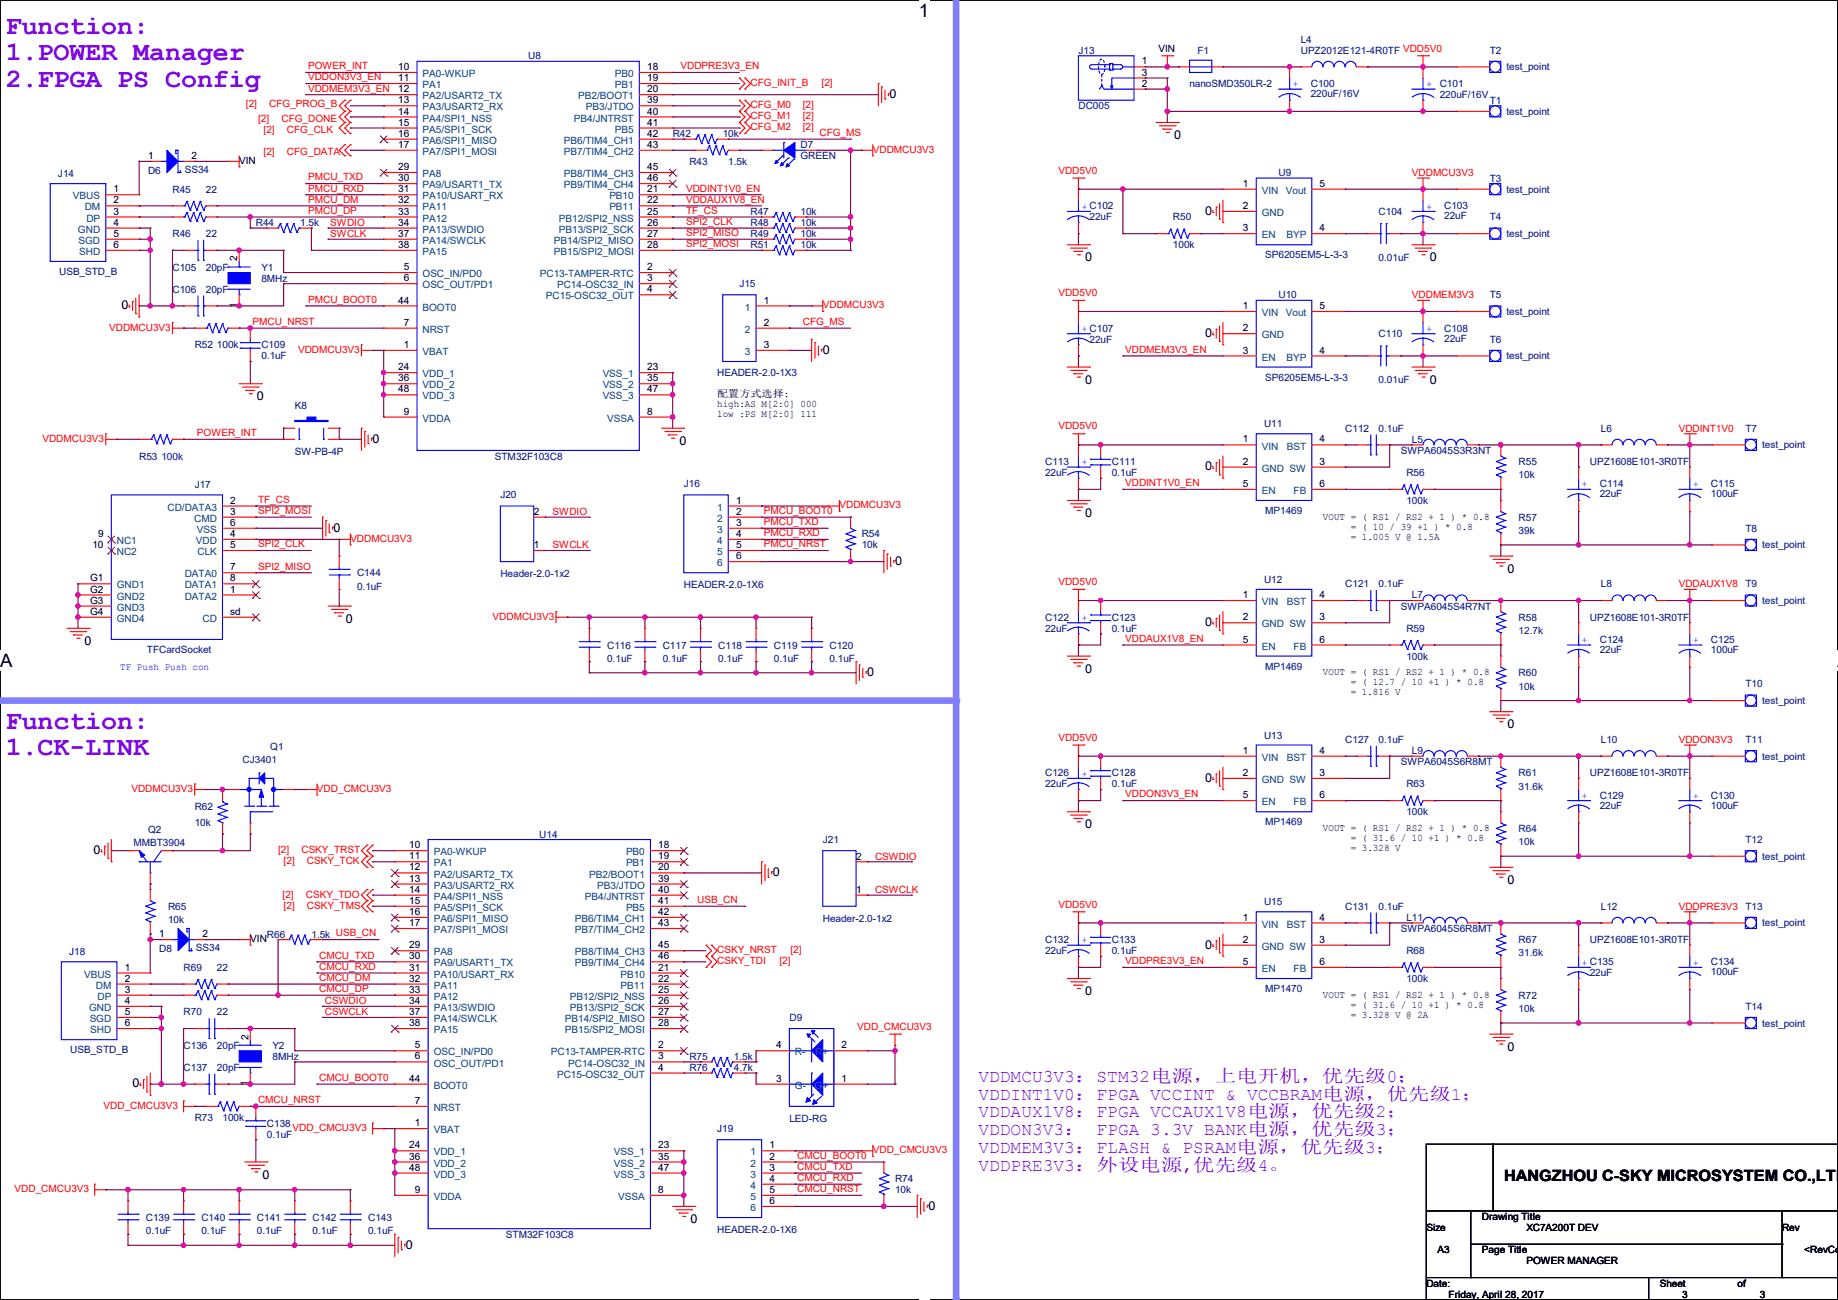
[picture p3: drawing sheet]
<svg xmlns="http://www.w3.org/2000/svg" width="420mm" height="297mm" viewBox="0 0 420 297" stroke-linecap="round" stroke-linejoin="round" font-family="sans-serif">
<defs><g id="words">
<g font-size="6.1" fill="#8000ff">
<text x="1.3" y="7.7">Function:</text>
<text x="1.3" y="13.8">1.POWER Manager</text>
<text x="1.3" y="19.9">2.FPGA PS Config</text>
<text x="1.3" y="166.5">Function:</text>
<text x="1.3" y="172.6">1.CK-LINK</text>
</g>
<g font-size="4.2">
<text x="210" y="3.9">1</text>
<text x="0" y="152.3">A</text>
<text x="419.9" y="152.3">A</text>
</g>
<g font-size="4.1" fill="#8000ff">
<text x="223.6" y="247.1">VDDMCU3V3：STM32电源，上电开机，优先级0；</text>
<text x="223.6" y="251.2">VDDINT1V0：FPGA VCCINT &amp; VCCBRAM电源，优先级1；</text>
<text x="223.6" y="255.3">VDDAUX1V8：FPGA VCCAUX1V8电源，优先级2；</text>
<text x="223.6" y="259.3">VDDON3V3： FPGA 3.3V BANK电源，优先级3；</text>
<text x="223.6" y="263.4">VDDMEM3V3：FLASH &amp; PSRAM电源，优先级3；</text>
<text x="223.6" y="267.5">VDDPRE3V3：外设电源,优先级4。</text>
</g>
<text font-size="3.6" x="343.7" y="269.8">HANGZHOU C-SKY MICROSYSTEM CO.,LTD</text>
<g font-size="2.8">
<text x="203.2" y="22.4">0</text>
<text x="268.3" y="31.8">0</text>
<text x="275.4" y="49.1">0</text>
<text x="247.9" y="59.7">0</text>
<text x="326.7" y="59.7">0</text>
<text x="27.7" y="70.7">0</text>
<text x="275.4" y="77">0</text>
<text x="188" y="80.8">0</text>
<text x="247.9" y="87.7">0</text>
<text x="326.7" y="87.7">0</text>
<text x="58.7" y="91.5">0</text>
<text x="85.1" y="101.1">0</text>
<text x="155.2" y="101.6">0</text>
<text x="275.4" y="107.5">0</text>
<text x="247.9" y="118.2">0</text>
<text x="76.2" y="121.5">0</text>
<text x="204.5" y="129.1">0</text>
<text x="344.5" y="130.9">0</text>
<text x="79" y="142.3">0</text>
<text x="275.4" y="143">0</text>
<text x="19.3" y="147.4">0</text>
<text x="198.2" y="154.5">0</text>
<text x="247.9" y="153.7">0</text>
<text x="344.5" y="166.4">0</text>
<text x="275.4" y="178.6">0</text>
<text x="247.9" y="189.3">0</text>
<text x="21.4" y="195.1">0</text>
<text x="176.6" y="200.2">0</text>
<text x="344.5" y="202">0</text>
<text x="275.4" y="216.7">0</text>
<text x="247.9" y="227.4">0</text>
<text x="344.5" y="240.1">0</text>
<text x="30.3" y="248.5">0</text>
<text x="60" y="269.3">0</text>
<text x="157.8" y="279.4">0</text>
<text x="212.1" y="276.4">0</text>
<text x="92.8" y="285.3">0</text>
</g>
<g font-size="2.3">
<text x="264.7" y="11.8">VIN</text>
<text x="91" y="16">10</text>
<text x="147.9" y="16">18</text>
<text x="260.9" y="14.7">1</text>
<text x="260.9" y="17.3">3</text>
<text x="91" y="18.5">11</text>
<text x="91" y="21.1">12</text>
<text x="91" y="23.6">13</text>
<text x="147.9" y="18.5">19</text>
<text x="147.9" y="21.1">20</text>
<text x="147.9" y="23.6">39</text>
<text x="260.9" y="19.8">2</text>
<text x="91" y="26.2">14</text>
<text x="91" y="28.7">15</text>
<text x="147.9" y="26.2">40</text>
<text x="147.9" y="28.7">41</text>
<text x="91" y="31.2">16</text>
<text x="91" y="33.8">17</text>
<text x="147.9" y="31.2">42</text>
<text x="147.9" y="33.8">43</text>
<text x="33.8" y="36.3">1</text>
<text x="43.7" y="36.3">2</text>
<text x="54.7" y="37.4">VIN</text>
<text x="91" y="38.9">29</text>
<text x="91" y="41.4">30</text>
<text x="147.9" y="38.9">45</text>
<text x="147.9" y="41.4">46</text>
<text x="26" y="43.9">1</text>
<text x="26" y="46.5">2</text>
<text x="91" y="43.9">31</text>
<text x="91" y="46.5">32</text>
<text x="147.9" y="43.9">21</text>
<text x="147.9" y="46.5">22</text>
<text x="284" y="42.7">1</text>
<text x="284" y="47.8">2</text>
<text x="301.5" y="42.7">5</text>
<text x="26" y="49">3</text>
<text x="26" y="51.6">4</text>
<text x="91" y="49">33</text>
<text x="91" y="51.6">34</text>
<text x="147.9" y="49">25</text>
<text x="147.9" y="51.6">26</text>
<text x="284" y="52.8">3</text>
<text x="301.5" y="52.8">4</text>
<text x="26" y="54.1">5</text>
<text x="26" y="56.6">6</text>
<text x="54.2" y="59.7" transform="rotate(-90 54.2 59.7)">2</text>
<text x="91" y="54.1">37</text>
<text x="91" y="56.6">38</text>
<text x="147.9" y="54.1">27</text>
<text x="147.9" y="56.6">28</text>
<text x="92.2" y="61.7">5</text>
<text x="92.2" y="64.3">6</text>
<text x="147.9" y="61.7">2</text>
<text x="147.9" y="64.3">3</text>
<text x="54.1" y="70.4" transform="rotate(-90 54.1 70.4)">1</text>
<text x="91" y="69.3">44</text>
<text x="147.9" y="66.8">4</text>
<text x="174.5" y="69.3">1</text>
<text x="284" y="70.6">1</text>
<text x="301.5" y="70.6">5</text>
<text x="92.2" y="74.4">7</text>
<text x="174.5" y="74.4">2</text>
<text x="284" y="75.7">2</text>
<text x="92.2" y="79.5">1</text>
<text x="174.5" y="79.5">3</text>
<text x="284" y="80.8">3</text>
<text x="301.5" y="80.8">4</text>
<text x="91" y="84.6">24</text>
<text x="91" y="87.1">36</text>
<text x="91" y="89.7">48</text>
<text x="147.9" y="84.6">23</text>
<text x="147.9" y="87.1">35</text>
<text x="147.9" y="89.7">47</text>
<text x="92.2" y="94.7">9</text>
<text x="147.9" y="94.7">8</text>
<text x="163.9" y="90.8">配置方式选择:</text>
<text x="163.9" y="93.1">high:AS M[2:0] 000</text>
<text x="163.9" y="95.4">low :PS M[2:0] 111</text>
<text x="284" y="101.1">1</text>
<text x="301.5" y="101.1">4</text>
<text x="284" y="106.2">2</text>
<text x="301.5" y="106.2">3</text>
<text x="284" y="111.3">5</text>
<text x="301.5" y="111.3">6</text>
<text x="52.6" y="115.1">2</text>
<text x="52.6" y="117.6">3</text>
<text x="122" y="117.7">2</text>
<text x="168.2" y="115.1">1</text>
<text x="168.2" y="117.6">2</text>
<text x="302.3" y="118.7">VOUT = ( RS1 / RS2 + 1 ) * 0.8</text>
<text x="21.1" y="125.2">10</text>
<text x="22.4" y="122.7">9</text>
<text x="52.6" y="120.1">6</text>
<text x="52.6" y="122.7">4</text>
<text x="52.6" y="125.2">5</text>
<text x="122" y="125.3">1</text>
<text x="168.2" y="120.1">3</text>
<text x="168.2" y="122.7">4</text>
<text x="168.2" y="125.2">5</text>
<text x="308.7" y="121">= ( 10 / 39 +1 ) * 0.8</text>
<text x="308.7" y="123.3">= 1.005 V @ 1.5A</text>
<text x="52.6" y="130.3">7</text>
<text x="168.2" y="127.8">6</text>
<text x="20.6" y="132.8">G1</text>
<text x="20.6" y="135.4">G2</text>
<text x="20.6" y="137.9">G3</text>
<text x="52.6" y="132.8">8</text>
<text x="52.6" y="135.4">1</text>
<text x="284" y="136.7">1</text>
<text x="301.5" y="136.7">4</text>
<text x="20.6" y="140.5">G4</text>
<text x="52.6" y="140.5">sd</text>
<text x="284" y="141.7">2</text>
<text x="301.5" y="141.7">3</text>
<text x="284" y="146.8">5</text>
<text x="301.5" y="146.8">6</text>
<text x="302.3" y="154.3">VOUT = ( RS1 / RS2 + 1 ) * 0.8</text>
<text x="308.7" y="156.6">= ( 12.7 / 10 +1 ) * 0.8</text>
<text x="308.7" y="158.9">= 1.816 V</text>
<text x="284" y="172.2">1</text>
<text x="301.5" y="172.2">4</text>
<text x="284" y="177.3">2</text>
<text x="301.5" y="177.3">3</text>
<text x="284" y="182.4">5</text>
<text x="301.5" y="182.4">6</text>
<text x="302.3" y="189.9">VOUT = ( RS1 / RS2 + 1 ) * 0.8</text>
<text x="93.5" y="193.8">10</text>
<text x="93.5" y="196.3">11</text>
<text x="150.4" y="193.8">18</text>
<text x="150.4" y="196.3">19</text>
<text x="195.6" y="196.4">2</text>
<text x="308.7" y="192.2">= ( 31.6 / 10 +1 ) * 0.8</text>
<text x="308.7" y="194.4">= 3.328 V</text>
<text x="93.5" y="198.9">12</text>
<text x="93.5" y="201.4">13</text>
<text x="93.5" y="204">14</text>
<text x="150.4" y="198.9">20</text>
<text x="150.4" y="201.4">39</text>
<text x="150.4" y="204">40</text>
<text x="93.5" y="206.5">15</text>
<text x="93.5" y="209">16</text>
<text x="150.4" y="206.5">41</text>
<text x="150.4" y="209">42</text>
<text x="195.6" y="204">1</text>
<text x="36.4" y="214.1">1</text>
<text x="46.3" y="214.1">2</text>
<text x="57.2" y="215.2">VIN</text>
<text x="93.5" y="211.6">17</text>
<text x="150.4" y="211.6">43</text>
<text x="284" y="210.3">1</text>
<text x="284" y="215.4">2</text>
<text x="301.5" y="210.3">4</text>
<text x="301.5" y="215.4">3</text>
<text x="28.5" y="221.7">1</text>
<text x="93.5" y="216.7">29</text>
<text x="93.5" y="219.2">30</text>
<text x="93.5" y="221.7">31</text>
<text x="150.4" y="216.7">45</text>
<text x="150.4" y="219.2">46</text>
<text x="150.4" y="221.7">21</text>
<text x="284" y="220.5">5</text>
<text x="301.5" y="220.5">6</text>
<text x="28.5" y="224.3">2</text>
<text x="28.5" y="226.8">3</text>
<text x="93.5" y="224.3">32</text>
<text x="93.5" y="226.8">33</text>
<text x="150.4" y="224.3">22</text>
<text x="150.4" y="226.8">25</text>
<text x="302.3" y="228">VOUT = ( RS1 / RS2 + 1 ) * 0.8</text>
<text x="28.5" y="229.4">4</text>
<text x="28.5" y="231.9">5</text>
<text x="93.5" y="229.4">34</text>
<text x="93.5" y="231.9">37</text>
<text x="150.4" y="229.4">26</text>
<text x="150.4" y="231.9">27</text>
<text x="308.7" y="230.2">= ( 31.6 / 10 +1 ) * 0.8</text>
<text x="308.7" y="232.5">= 3.328 V @ 2A</text>
<text x="28.5" y="234.4">6</text>
<text x="56.8" y="237.5" transform="rotate(-90 56.8 237.5)">2</text>
<text x="93.5" y="234.4">38</text>
<text x="94.8" y="239.5">5</text>
<text x="150.4" y="239.5">2</text>
<text x="150.4" y="234.4">28</text>
<text x="177.3" y="239.5">4</text>
<text x="192.3" y="239.5">2</text>
<text x="94.8" y="242.1">6</text>
<text x="150.4" y="242.1">3</text>
<text x="150.4" y="244.6">4</text>
<text x="56.6" y="248.2" transform="rotate(-90 56.6 248.2)">1</text>
<text x="93.5" y="247.1">44</text>
<text x="177.3" y="247.1">3</text>
<text x="192.3" y="247.1">1</text>
<text x="94.8" y="252.2">7</text>
<text x="94.8" y="257.3">1</text>
<text x="93.5" y="262.4">24</text>
<text x="150.4" y="262.4">23</text>
<text x="175.8" y="262.4">1</text>
<text x="93.5" y="264.9">36</text>
<text x="93.5" y="267.5">48</text>
<text x="150.4" y="264.9">35</text>
<text x="150.4" y="267.5">47</text>
<text x="175.8" y="264.9">2</text>
<text x="175.8" y="267.5">3</text>
<text x="94.8" y="272.5">9</text>
<text x="150.4" y="272.5">8</text>
<text x="175.8" y="270">4</text>
<text x="175.8" y="272.5">5</text>
<text x="175.8" y="275.1">6</text>
<text x="325.9" y="281.3">Size</text>
<text x="338.6" y="278.7">Drawing Title</text>
<text x="348.8" y="281.3">XC7A200T DEV</text>
<text x="407.2" y="281.3">Rev</text>
<text x="328.5" y="286.3">A3</text>
<text x="338.6" y="286.3">Page Title</text>
<text x="412.3" y="286.3">&lt;RevCod</text>
<text x="325.9" y="294">Date:</text>
<text x="348.8" y="288.9">POWER MANAGER</text>
<text x="379.3" y="294">Sheet</text>
<text x="397" y="294">of</text>
<text x="331" y="296.5">Friday, April 28, 2017</text>
<text x="384.3" y="296.5">3</text>
<text x="402.1" y="296.5">3</text>
</g>
<g font-size="2.3" fill="#000080">
<text x="297.2" y="9.7">L4</text>
<text x="120.7" y="13.5">U8</text>
<text x="246.4" y="12.3">J13</text>
<text x="273.6" y="12.3">F1</text>
<text x="297.2" y="12.3">UPZ2012E121-4R0TF VDD5V0</text>
<text x="340.4" y="12.3">T2</text>
<text x="344.2" y="16.1">test_point</text>
<text x="271.8" y="19.9">nanoSMD350LR-2</text>
<text x="299.5" y="19.9">C100</text>
<text x="299.5" y="22.2">220uF/16V</text>
<text x="329" y="19.9">C101</text>
<text x="329" y="22.4">220uF/16V</text>
<text x="340.4" y="23.7">T1</text>
<text x="246.4" y="25">DC005</text>
<text x="344.2" y="26.2">test_point</text>
<text x="153.7" y="31.3">R42</text>
<text x="165.2" y="31.3">10k</text>
<text x="182.9" y="33.9">D7</text>
<text x="13.3" y="40.5">J14</text>
<text x="33.8" y="39.7">D6</text>
<text x="42.2" y="39.5">SS34</text>
<text x="157.5" y="37.7">R43</text>
<text x="166.4" y="37.7">1.5k</text>
<text x="182.9" y="36.4">GREEN</text>
<text x="292.1" y="40.2">U9</text>
<text x="340.4" y="41.5">T3</text>
<text x="39.4" y="44">R45</text>
<text x="47" y="44">22</text>
<text x="330" y="47.8">C103</text>
<text x="344.2" y="44">test_point</text>
<text x="58.5" y="51.6">R44</text>
<text x="68.6" y="51.6">1.5k</text>
<text x="171.5" y="49.1">R47</text>
<text x="171.5" y="51.6">R48</text>
<text x="182.9" y="49.1">10k</text>
<text x="182.9" y="51.6">10k</text>
<text x="249" y="50.4">22uF</text>
<text x="268" y="50.4">R50</text>
<text x="315" y="49.1">C104</text>
<text x="330" y="50.1">22uF</text>
<text x="340.4" y="50.4">T4</text>
<text x="39.4" y="54.2">R46</text>
<text x="47" y="54.2">22</text>
<text x="171.5" y="56.7">R51</text>
<text x="171.5" y="54.2">R49</text>
<text x="182.9" y="56.7">10k</text>
<text x="182.9" y="54.2">10k</text>
<text x="268" y="56.7">100k</text>
<text x="289.1" y="59">SP6205EM5-L-3-3</text>
<text x="315" y="59.5">0.01uF</text>
<text x="344.2" y="54.2">test_point</text>
<text x="13.5" y="62.8">USB_STD_B</text>
<text x="39.4" y="61.8">C105</text>
<text x="47" y="61.8">20pF</text>
<text x="59.7" y="61.8">Y1</text>
<text x="59.7" y="64.3">8MHz</text>
<text x="169" y="65.6">J15</text>
<text x="39.4" y="66.9">C106</text>
<text x="47" y="66.9">20pF</text>
<text x="292.1" y="68.2">U10</text>
<text x="340.4" y="68.2">T5</text>
<text x="344.2" y="72">test_point</text>
<text x="315" y="77">C110</text>
<text x="330" y="75.8">C108</text>
<text x="44.5" y="79.6">R52 100k</text>
<text x="59.7" y="79.6">C109</text>
<text x="59.7" y="82.1">0.1uF</text>
<text x="249" y="78.3">22uF</text>
<text x="330" y="78.1">22uF</text>
<text x="340.4" y="78.3">T6</text>
<text x="344.2" y="82.1">test_point</text>
<text x="163.9" y="85.9">HEADER-2.0-1X3</text>
<text x="289.1" y="87">SP6205EM5-L-3-3</text>
<text x="315" y="87.5">0.01uF</text>
<text x="67.4" y="93.6">K8</text>
<text x="288.8" y="97.6">U11</text>
<text x="307.4" y="98.6">C112</text>
<text x="315" y="98.6">0.1uF</text>
<text x="322.6" y="101.2">L5</text>
<text x="365.8" y="98.6">L6</text>
<text x="398.8" y="98.6">T7</text>
<text x="31.8" y="105">R53 100k</text>
<text x="67.4" y="104">SW-PB-4P</text>
<text x="113.1" y="105">STM32F103C8</text>
<text x="238.8" y="106.3">C113</text>
<text x="254" y="106.3">C111</text>
<text x="320.1" y="103.7">SWPA6045S3R3NT</text>
<text x="347" y="106.3">R55</text>
<text x="363.3" y="106.3">UPZ1608E101-3R0TF</text>
<text x="402.6" y="102.4">test_point</text>
<text x="44.5" y="111.6">J17</text>
<text x="114.3" y="113.9">J20</text>
<text x="156.3" y="111.3">J16</text>
<text x="238.8" y="108.8">22uF</text>
<text x="254" y="108.8">0.1uF</text>
<text x="321.4" y="108.8">R56</text>
<text x="347" y="109.3">10k</text>
<text x="365.6" y="111.3">C114</text>
<text x="365.6" y="113.6">22uF</text>
<text x="391" y="111.3">C115</text>
<text x="391" y="113.6">100uF</text>
<text x="289.1" y="117.4">MP1469</text>
<text x="321.4" y="115.1">100k</text>
<text x="347" y="119">R57</text>
<text x="196.9" y="122.8">R54</text>
<text x="196.9" y="125.3">10k</text>
<text x="347" y="122">39k</text>
<text x="398.8" y="121.5">T8</text>
<text x="402.6" y="125.3">test_point</text>
<text x="81.6" y="131.7">C144</text>
<text x="114.3" y="131.9">Header-2.0-1x2</text>
<text x="81.6" y="134.7">0.1uF</text>
<text x="156.3" y="134.5">HEADER-2.0-1X6</text>
<text x="288.8" y="133.2">U12</text>
<text x="307.4" y="134.2">C121</text>
<text x="315" y="134.2">0.1uF</text>
<text x="322.6" y="136.7">L7</text>
<text x="365.8" y="134.2">L8</text>
<text x="398.8" y="134.2">T9</text>
<text x="238.8" y="141.8">C122</text>
<text x="254" y="141.8">C123</text>
<text x="320.1" y="139.3">SWPA6045S4R7NT</text>
<text x="347" y="141.8">R58</text>
<text x="363.3" y="141.8">UPZ1608E101-3R0TF</text>
<text x="402.6" y="138">test_point</text>
<text x="33.6" y="149.2">TFCardSocket</text>
<text x="138.7" y="148.2">C116</text>
<text x="151.4" y="148.2">C117</text>
<text x="164.1" y="148.2">C118</text>
<text x="176.8" y="148.2">C119</text>
<text x="189.5" y="148.2">C120</text>
<text x="238.8" y="144.4">22uF</text>
<text x="254" y="144.4">0.1uF</text>
<text x="321.4" y="144.4">R59</text>
<text x="347" y="144.9">12.7k</text>
<text x="365.6" y="146.9">C124</text>
<text x="365.6" y="149.2">22uF</text>
<text x="391" y="146.9">C125</text>
<text x="391" y="149.2">100uF</text>
<text x="138.7" y="151.2">0.1uF</text>
<text x="151.4" y="151.2">0.1uF</text>
<text x="164.1" y="151.2">0.1uF</text>
<text x="176.8" y="151.2">0.1uF</text>
<text x="189.5" y="151.2">0.1uF</text>
<text x="289.1" y="153">MP1469</text>
<text x="321.4" y="150.7">100k</text>
<text x="347" y="154.5">R60</text>
<text x="347" y="157.6">10k</text>
<text x="398.8" y="157.1">T10</text>
<text x="402.6" y="160.9">test_point</text>
<text x="61.8" y="171.3">Q1</text>
<text x="288.8" y="168.7">U13</text>
<text x="307.4" y="169.8">C127</text>
<text x="315" y="169.8">0.1uF</text>
<text x="322.6" y="172.3">L9</text>
<text x="365.8" y="169.8">L10</text>
<text x="398.8" y="169.8">T11</text>
<text x="402.6" y="173.6">test_point</text>
<text x="55.4" y="174.3">CJ3401</text>
<text x="238.8" y="177.4">C126</text>
<text x="238.8" y="179.9">22uF</text>
<text x="254" y="177.4">C128</text>
<text x="254" y="179.9">0.1uF</text>
<text x="320.1" y="174.8">SWPA6045S6R8MT</text>
<text x="321.4" y="179.9">R63</text>
<text x="347" y="177.4">R61</text>
<text x="363.3" y="177.4">UPZ1608E101-3R0TF</text>
<text x="44.5" y="185">R62</text>
<text x="347" y="180.4">31.6k</text>
<text x="365.6" y="182.5">C129</text>
<text x="365.6" y="184.7">22uF</text>
<text x="391" y="182.5">C130</text>
<text x="391" y="184.7">100uF</text>
<text x="33.8" y="190.3">Q2</text>
<text x="44.5" y="188.8">10k</text>
<text x="123.2" y="191.3">U14</text>
<text x="289.1" y="188.6">MP1469</text>
<text x="321.4" y="186.3">100k</text>
<text x="347" y="190.1">R64</text>
<text x="30.5" y="193.4">MMBT3904</text>
<text x="188" y="192.6">J21</text>
<text x="347" y="193.1">10k</text>
<text x="398.8" y="192.6">T12</text>
<text x="402.6" y="196.4">test_point</text>
<text x="38.4" y="207.9">R65</text>
<text x="288.8" y="206.8">U15</text>
<text x="307.4" y="207.9">C131</text>
<text x="315" y="207.9">0.1uF</text>
<text x="365.8" y="207.9">L12</text>
<text x="398.8" y="207.9">T13</text>
<text x="38.4" y="210.9">10k</text>
<text x="61" y="214.2">R66</text>
<text x="71.2" y="214.2">1.5k USB_CN</text>
<text x="188" y="210.6">Header-2.0-1x2</text>
<text x="238.8" y="215.5">C132</text>
<text x="254" y="215.5">C133</text>
<text x="320.1" y="212.9">SWPA6045S6R8MT</text>
<text x="321.4" y="210.4">L11</text>
<text x="347" y="215.5">R67</text>
<text x="363.3" y="215.5">UPZ1608E101-3R0TF</text>
<text x="402.6" y="211.7">test_point</text>
<text x="15.8" y="218.3">J18</text>
<text x="36.4" y="217.5">D8</text>
<text x="42" y="221.8">R69</text>
<text x="44.7" y="217.3">SS34</text>
<text x="49.6" y="221.8">22</text>
<text x="238.8" y="218">22uF</text>
<text x="254" y="218">0.1uF</text>
<text x="321.4" y="218">R68</text>
<text x="347" y="218.5">31.6k</text>
<text x="391" y="220.6">C134</text>
<text x="289.1" y="226.7">MP1470</text>
<text x="321.4" y="224.4">100k</text>
<text x="363.3" y="223.1">22uF</text>
<text x="391" y="222.8">100uF</text>
<text x="42" y="232">R70</text>
<text x="49.6" y="232">22</text>
<text x="180.4" y="233.3">D9</text>
<text x="347" y="228.2">R72</text>
<text x="347" y="231.2">10k</text>
<text x="398.8" y="230.7">T14</text>
<text x="42" y="239.6">C136</text>
<text x="49.6" y="239.6">20pF</text>
<text x="62.3" y="239.6">Y2</text>
<text x="402.6" y="234.5">test_point</text>
<text x="16" y="240.6">USB_STD_B</text>
<text x="42" y="244.7">C137</text>
<text x="49.6" y="244.7">20pF</text>
<text x="62.3" y="242.1">8MHz</text>
<text x="157.5" y="242.1">R75</text>
<text x="157.5" y="244.7">R76</text>
<text x="167.7" y="242.1">1.5k</text>
<text x="167.7" y="244.7">4.7k</text>
<text x="44.5" y="256.1">R73</text>
<text x="50.8" y="256.1">100k</text>
<text x="61" y="257.4">C138</text>
<text x="180.4" y="256.4">LED-RG</text>
<text x="61" y="259.9">0.1uF</text>
<text x="163.9" y="258.7">J19</text>
<text x="204.5" y="270.1">R74</text>
<text x="204.5" y="272.6">10k</text>
<text x="33.3" y="279">C139</text>
<text x="46" y="279">C140</text>
<text x="58.7" y="279">C141</text>
<text x="71.4" y="279">C142</text>
<text x="84.1" y="279">C143</text>
<text x="163.9" y="281.8">HEADER-2.0-1X6</text>
<text x="33.3" y="282">0.1uF</text>
<text x="46" y="282">0.1uF</text>
<text x="58.7" y="282">0.1uF</text>
<text x="71.4" y="282">0.1uF</text>
<text x="84.1" y="282">0.1uF</text>
<text x="115.6" y="282.8">STM32F103C8</text>
</g>
<g font-size="2.3" fill="#f00">
<text x="70.4" y="15.8">POWER_INT</text>
<text x="155.5" y="15.8">VDDPRE3V3_EN</text>
<text x="70.4" y="20.9">VDDMEM3V3_EN</text>
<text x="70.4" y="18.4">VDDON3V3_EN</text>
<text x="171.5" y="19.6">CFG_INIT_B</text>
<text x="187.7" y="19.6">[2]</text>
<text x="56.2" y="24.5">[2]</text>
<text x="59" y="27.8">[2]</text>
<text x="61.5" y="24.5">CFG_PROG_B</text>
<text x="64.3" y="27.8">CFG_DONE</text>
<text x="171.5" y="24.7">CFG_M0</text>
<text x="171.5" y="27.3">CFG_M1</text>
<text x="171.5" y="29.8">CFG_M2</text>
<text x="183.4" y="24.7">[2]</text>
<text x="183.4" y="27.3">[2]</text>
<text x="183.4" y="29.8">[2]</text>
<text x="60.2" y="30.3">[2]</text>
<text x="60.2" y="35.4">[2]</text>
<text x="65.6" y="30.3">CFG_CLK</text>
<text x="65.6" y="35.4">CFG_DATA</text>
<text x="187.2" y="31.1">CFG_MS</text>
<text x="199.4" y="34.9">VDDMCU3V3</text>
<text x="70.4" y="41.2">PMCU_TXD</text>
<text x="241.9" y="39.7">VDD5V0</text>
<text x="322.6" y="40.2">VDDMCU3V3</text>
<text x="70.4" y="46.3">PMCU_DM</text>
<text x="70.4" y="43.8">PMCU_RXD</text>
<text x="156.8" y="43.8">VDDINT1V0_EN</text>
<text x="156.8" y="46.3">VDDAUX1V8_EN</text>
<text x="70.4" y="48.9">PMCU_DP</text>
<text x="75.5" y="51.6">SWDIO</text>
<text x="156.8" y="48.9">TF_CS</text>
<text x="156.8" y="51.4">SPI2_CLK</text>
<text x="156.8" y="53.9">SPI2_MISO</text>
<text x="75.5" y="54.1">SWCLK</text>
<text x="156.8" y="56.5">SPI2_MOSI</text>
<text x="70.4" y="69.2">PMCU_BOOT0</text>
<text x="188" y="70.4">VDDMCU3V3</text>
<text x="241.9" y="67.6">VDD5V0</text>
<text x="322.6" y="68.2">VDDMEM3V3</text>
<text x="24.9" y="75.5">VDDMCU3V3</text>
<text x="57.7" y="74.3">PMCU_NRST</text>
<text x="183.4" y="74.3">CFG_MS</text>
<text x="68.1" y="80.6">VDDMCU3V3</text>
<text x="257.1" y="80.6">VDDMEM3V3_EN</text>
<text x="9.7" y="100.9">VDDMCU3V3</text>
<text x="45" y="99.7">POWER_INT</text>
<text x="241.9" y="98.1">VDD5V0</text>
<text x="383.6" y="98.6">VDDINT1V0</text>
<text x="257.1" y="111.1">VDDINT1V0_EN</text>
<text x="59" y="114.9">TF_CS</text>
<text x="59" y="117.4">SPI2_MOSI</text>
<text x="126.3" y="117.6">SWDIO</text>
<text x="174.5" y="117.4">PMCU_BOOT0</text>
<text x="174.5" y="120">PMCU_TXD</text>
<text x="191.8" y="116.2">VDDMCU3V3</text>
<text x="59" y="125.1">SPI2_CLK</text>
<text x="80.1" y="123.8">VDDMCU3V3</text>
<text x="126.3" y="125.3">SWCLK</text>
<text x="174.5" y="122.5">PMCU_RXD</text>
<text x="174.5" y="125.1">PMCU_NRST</text>
<text x="59" y="130.1">SPI2_MISO</text>
<text x="241.9" y="133.7">VDD5V0</text>
<text x="383.6" y="134.2">VDDAUX1V8</text>
<text x="112.6" y="141.6">VDDMCU3V3</text>
<text x="257.1" y="146.6">VDDAUX1V8_EN</text>
<text x="241.9" y="169.2">VDD5V0</text>
<text x="383.6" y="169.8">VDDON3V3</text>
<text x="30" y="180.9">VDDMCU3V3</text>
<text x="72.4" y="180.9">VDD_CMCU3V3</text>
<text x="257.1" y="182.2">VDDON3V3_EN</text>
<text x="63.5" y="194.9">[2]</text>
<text x="64.8" y="197.4">[2]</text>
<text x="68.9" y="194.9">CSKY_TRST</text>
<text x="70.1" y="197.4">CSKY_TCK</text>
<text x="199.9" y="196.4">CSWDIO</text>
<text x="64.6" y="205.1">[2]</text>
<text x="64.8" y="207.6">[2]</text>
<text x="69.9" y="205.1">CSKY_TDO</text>
<text x="70.1" y="207.6">CSKY_TMS</text>
<text x="159.3" y="206.3">USB_CN</text>
<text x="199.9" y="204">CSWCLK</text>
<text x="241.9" y="207.3">VDD5V0</text>
<text x="383.6" y="207.9">VDDPRE3V3</text>
<text x="72.9" y="221.6">CMCU_RXD</text>
<text x="72.9" y="219">CMCU_TXD</text>
<text x="163.9" y="217.8">CSKY_NRST</text>
<text x="163.9" y="220.3">CSKY_TDI</text>
<text x="178.1" y="220.3">[2]</text>
<text x="180.6" y="217.8">[2]</text>
<text x="257.1" y="220.3">VDDPRE3V3_EN</text>
<text x="72.9" y="224.1">CMCU_DM</text>
<text x="72.9" y="226.7">CMCU_DP</text>
<text x="74.2" y="229.4">CSWDIO</text>
<text x="74.2" y="231.9">CSWCLK</text>
<text x="195.9" y="235.3">VDD_CMCU3V3</text>
<text x="72.9" y="247">CMCU_BOOT0</text>
<text x="23.7" y="253.3">VDD_CMCU3V3</text>
<text x="59" y="252.1">CMCU_NRST</text>
<text x="66.8" y="258.4">VDD_CMCU3V3</text>
<text x="199.4" y="263.5">VDD_CMCU3V3</text>
<text x="182.2" y="269.8">CMCU_RXD</text>
<text x="182.2" y="267.3">CMCU_TXD</text>
<text x="182.2" y="264.8">CMCU_BOOT0</text>
<text x="3.3" y="272.4">VDD_CMCU3V3</text>
<text x="182.2" y="272.4">CMCU_NRST</text>
</g>
<g font-size="2.3" fill="#004080">
<text x="96.6" y="17.6">PA0-WKUP</text>
<text x="140.5" y="17.6">PB0</text>
<text x="96.6" y="20.2">PA1</text>
<text x="96.6" y="22.7">PA2/USART2_TX</text>
<text x="132.1" y="22.7">PB2/BOOT1</text>
<text x="140.5" y="20.2">PB1</text>
<text x="96.6" y="25.2">PA3/USART2_RX</text>
<text x="96.6" y="27.8">PA4/SPI1_NSS</text>
<text x="131.1" y="27.8">PB4/JNTRST</text>
<text x="133.9" y="25.2">PB3/JTDO</text>
<text x="96.6" y="30.3">PA5/SPI1_SCK</text>
<text x="96.6" y="32.9">PA6/SPI1_MISO</text>
<text x="96.6" y="35.4">PA7/SPI1_MOSI</text>
<text x="128.8" y="32.9">PB6/TIM4_CH1</text>
<text x="128.8" y="35.4">PB7/TIM4_CH2</text>
<text x="140.5" y="30.3">PB5</text>
<text x="96.6" y="40.5">PA8</text>
<text x="128.8" y="40.5">PB8/TIM4_CH3</text>
<text x="16.7" y="45.6">VBUS</text>
<text x="96.6" y="43">PA9/USART1_TX</text>
<text x="96.6" y="45.6">PA10/USART_RX</text>
<text x="128.8" y="43">PB9/TIM4_CH4</text>
<text x="139.2" y="45.6">PB10</text>
<text x="288.3" y="44.3">VIN</text>
<text x="293.8" y="44.3">Vout</text>
<text x="17.8" y="53.2">GND</text>
<text x="19.3" y="48.1">DM</text>
<text x="19.7" y="50.6">DP</text>
<text x="96.6" y="48.1">PA11</text>
<text x="96.6" y="50.6">PA12</text>
<text x="96.6" y="53.2">PA13/SWDIO</text>
<text x="127.7" y="50.6">PB12/SPI2_NSS</text>
<text x="127.7" y="53.2">PB13/SPI2_SCK</text>
<text x="139.2" y="48.1">PB11</text>
<text x="288.3" y="49.4">GND</text>
<text x="17.9" y="55.7">SGD</text>
<text x="18.1" y="58.3">SHD</text>
<text x="96.6" y="55.7">PA14/SWCLK</text>
<text x="96.6" y="58.3">PA15</text>
<text x="126.5" y="55.7">PB14/SPI2_MISO</text>
<text x="126.5" y="58.3">PB15/SPI2_MOSI</text>
<text x="288.3" y="54.4">EN</text>
<text x="294" y="54.4">BYP</text>
<text x="96.6" y="63.3">OSC_IN/PD0</text>
<text x="96.6" y="65.9">OSC_OUT/PD1</text>
<text x="123.4" y="63.3">PC13-TAMPER-RTC</text>
<text x="127.3" y="65.9">PC14-OSC32_IN</text>
<text x="96.6" y="71">BOOT0</text>
<text x="124.8" y="68.4">PC15-OSC32_OUT</text>
<text x="170.2" y="71">1</text>
<text x="96.6" y="76">NRST</text>
<text x="170.2" y="76">2</text>
<text x="288.3" y="72.2">VIN</text>
<text x="288.3" y="77.3">GND</text>
<text x="293.8" y="72.2">Vout</text>
<text x="96.6" y="81.1">VBAT</text>
<text x="170.2" y="81.1">3</text>
<text x="288.3" y="82.4">EN</text>
<text x="294" y="82.4">BYP</text>
<text x="96.6" y="86.2">VDD_1</text>
<text x="96.6" y="88.7">VDD_2</text>
<text x="137.7" y="86.2">VSS_1</text>
<text x="137.7" y="88.7">VSS_2</text>
<text x="96.6" y="91.3">VDD_3</text>
<text x="137.7" y="91.3">VSS_3</text>
<text x="96.6" y="96.3">VDDA</text>
<text x="138.7" y="96.3">VSSA</text>
<text x="288.3" y="102.7">VIN</text>
<text x="288.3" y="107.8">GND SW</text>
<text x="294.1" y="102.7">BST</text>
<text x="288.3" y="112.9">EN</text>
<text x="295.6" y="112.9">FB</text>
<text x="38.3" y="116.7">CD/DATA3</text>
<text x="44.4" y="119.2">CMD</text>
<text x="163.9" y="116.7">1</text>
<text x="163.9" y="119.2">2</text>
<text x="26.7" y="124.3">NC1</text>
<text x="44.7" y="124.3">VDD</text>
<text x="45" y="121.7">VSS</text>
<text x="163.9" y="121.7">3</text>
<text x="163.9" y="124.3">4</text>
<text x="26.7" y="126.8">NC2</text>
<text x="42.2" y="131.9">DATA0</text>
<text x="45.1" y="126.8">CLK</text>
<text x="163.9" y="126.8">5</text>
<text x="163.9" y="129.4">6</text>
<text x="26.7" y="134.5">GND1</text>
<text x="26.7" y="137">GND2</text>
<text x="42.2" y="134.5">DATA1</text>
<text x="42.2" y="137">DATA2</text>
<text x="26.7" y="139.5">GND3</text>
<text x="26.7" y="142.1">GND4</text>
<text x="46.3" y="142.1">CD</text>
<text x="288.3" y="138.3">VIN</text>
<text x="288.3" y="143.3">GND SW</text>
<text x="294.1" y="138.3">BST</text>
<text x="288.3" y="148.4">EN</text>
<text x="295.6" y="148.4">FB</text>
<text x="288.3" y="173.8">VIN</text>
<text x="294.1" y="173.8">BST</text>
<text x="288.3" y="178.9">GND SW</text>
<text x="288.3" y="184">EN</text>
<text x="295.6" y="184">FB</text>
<text x="99.1" y="195.4">PA0-WKUP</text>
<text x="99.1" y="197.9">PA1</text>
<text x="143" y="195.4">PB0</text>
<text x="143" y="197.9">PB1</text>
<text x="99.1" y="200.5">PA2/USART2_TX</text>
<text x="99.1" y="203">PA3/USART2_RX</text>
<text x="134.7" y="200.5">PB2/BOOT1</text>
<text x="136.4" y="203">PB3/JTDO</text>
<text x="99.1" y="205.6">PA4/SPI1_NSS</text>
<text x="99.1" y="208.1">PA5/SPI1_SCK</text>
<text x="133.6" y="205.6">PB4/JNTRST</text>
<text x="143" y="208.1">PB5</text>
<text x="99.1" y="210.6">PA6/SPI1_MISO</text>
<text x="99.1" y="213.2">PA7/SPI1_MOSI</text>
<text x="131.4" y="210.6">PB6/TIM4_CH1</text>
<text x="131.4" y="213.2">PB7/TIM4_CH2</text>
<text x="288.3" y="211.9">VIN</text>
<text x="294.1" y="211.9">BST</text>
<text x="99.1" y="218.3">PA8</text>
<text x="99.1" y="220.8">PA9/USART1_TX</text>
<text x="131.4" y="218.3">PB8/TIM4_CH3</text>
<text x="131.4" y="220.8">PB9/TIM4_CH4</text>
<text x="288.3" y="217">GND SW</text>
<text x="19.2" y="223.3">VBUS</text>
<text x="21.9" y="225.9">DM</text>
<text x="99.1" y="223.3">PA10/USART_RX</text>
<text x="99.1" y="225.9">PA11</text>
<text x="141.8" y="223.3">PB10</text>
<text x="141.8" y="225.9">PB11</text>
<text x="288.3" y="222.1">EN</text>
<text x="295.6" y="222.1">FB</text>
<text x="20.4" y="231">GND</text>
<text x="20.5" y="233.5">SGD</text>
<text x="22.3" y="228.4">DP</text>
<text x="99.1" y="228.4">PA12</text>
<text x="99.1" y="231">PA13/SWDIO</text>
<text x="99.1" y="233.5">PA14/SWCLK</text>
<text x="129.1" y="233.5">PB14/SPI2_MISO</text>
<text x="130.2" y="228.4">PB12/SPI2_NSS</text>
<text x="130.2" y="231">PB13/SPI2_SCK</text>
<text x="20.6" y="236">SHD</text>
<text x="99.1" y="236">PA15</text>
<text x="129.1" y="236">PB15/SPI2_MOSI</text>
<text x="99.1" y="241.1">OSC_IN/PD0</text>
<text x="99.1" y="243.7">OSC_OUT/PD1</text>
<text x="125.9" y="241.1">PC13-TAMPER-RTC</text>
<text x="129.8" y="243.7">PC14-OSC32_IN</text>
<text x="181.7" y="241.1">R-</text>
<text x="186.3" y="241.1">R+</text>
<text x="99.1" y="248.7">BOOT0</text>
<text x="127.3" y="246.2">PC15-OSC32_OUT</text>
<text x="181.7" y="248.7">G-</text>
<text x="186.1" y="248.7">G+</text>
<text x="99.1" y="253.8">NRST</text>
<text x="99.1" y="258.9">VBAT</text>
<text x="99.1" y="264">VDD_1</text>
<text x="140.3" y="264">VSS_1</text>
<text x="171.5" y="264">1</text>
<text x="99.1" y="266.5">VDD_2</text>
<text x="99.1" y="269.1">VDD_3</text>
<text x="140.3" y="266.5">VSS_2</text>
<text x="140.3" y="269.1">VSS_3</text>
<text x="171.5" y="266.5">2</text>
<text x="171.5" y="269.1">3</text>
<text x="99.1" y="274.1">VDDA</text>
<text x="141.3" y="274.1">VSSA</text>
<text x="171.5" y="271.6">4</text>
<text x="171.5" y="274.1">5</text>
<text x="171.5" y="276.7">6</text>
</g>
<g font-size="2.3" fill="#00f">
<text x="295.4" y="19.9">+</text>
<text x="325.9" y="19.9">+</text>
<text x="247.2" y="47.9">+ C102</text>
<text x="325.9" y="47.9">+</text>
<text x="247.2" y="75.8">+ C107</text>
<text x="325.9" y="75.8">+</text>
<text x="247.2" y="106.3">+</text>
<text x="361.5" y="111.4">+</text>
<text x="386.9" y="111.4">+</text>
<text x="247.2" y="141.9">+</text>
<text x="361.5" y="146.9">+</text>
<text x="386.9" y="146.9">+</text>
<text x="27.5" y="153">TF Push Push con</text>
<text x="247.2" y="177.4">+</text>
<text x="361.5" y="182.5">+</text>
<text x="386.9" y="182.5">+</text>
<text x="247.2" y="215.5">+</text>
<text x="361.5" y="220.6">+ C135</text>
<text x="386.9" y="220.6">+</text>
</g>
</g></defs>
<path d="M0 0h419.9v297h-419.9z" fill="none" stroke="#000" stroke-width=".25"/>
<g fill="#fff">
<path d="M210 0h2.3v4.8h-2.3z"/>
<path d="M210 297h2.3z"/>
<path d="M0 148.5h2.9v4.7h-2.9z"/>
<path d="M419.8 148.5h.2v4.7h-.2z"/>
</g>
<path d="M218.5 0v297" fill="none" stroke="#8080ff" stroke-width="1.5"/>
<circle cx="218.5" cy="297" r=".76" fill="#8080ff"/>
<path d="M0 160.1h218.5" fill="none" stroke="#8080ff" stroke-width="1.5"/>
<circle cx="218.5" cy="160.1" r=".76" fill="#8080ff"/>
<g fill="none" stroke="#f00" stroke-width=".25">
<path d="M87.7 16.6h.1M87.7 19.1h.1M87.7 16.6h7.6M87.7 19.1h7.6M146.1 16.6h7.6M146.1 19.1h7.6M153.7 16.6h.1M153.7 19.1h.1M169 17.8h.1M169 17.8l1.2 1.3-1.2 1.3M170.2 17.8h.1M170.2 17.8l1.3 1.3-1.3 1.3"/>
<path d="M200.7 19.1h.1M200.7 19.1v5.1M201.5 19.9h.1M201.5 19.9v3.5M259.1 15.3h2.6M259.1 17.8h2.6M261.7 15.3h.1M261.7 17.8h.1M265.5 12.7h2.5M266.7 15.3h.1M266.7 12.7v2.6M268 12.7h.1"/>
<path d="M269.3 15.3h.1M269.3 15.3h2.5M276.9 15.3h2.5M279.4 15.3h.1M294.7 15.3h.1M294.7 15.3v2.5M297.2 15.3h.1M297.2 15.3h2.6M309.9 15.3h2.6M312.5 15.3h.1M323.9 12.7h2.5M325.2 15.3h.1"/>
<path d="M325.2 12.7v5.1M326.4 12.7h.1M332.8 15.3h.1M332.8 15.3h7.6M34.3 36.9h.1M34.3 36.9h2.6M42 36.9h2.5M44.5 36.9h.1M52.1 36.9h.1M52.1 36.9h2.6M54.7 38.1h.1M54.7 35.6v2.5"/>
<path d="M78.8 22.9h.1M78.8 25.4h.1M78.8 28h.1M78.8 30.5h.1M78.8 33.1h.1M78.8 35.6h.1M78.8 22.9l-1.3 1.3 1.3 1.2M78.8 25.4l-1.3 1.3 1.3 1.3M78.8 28l-1.3 1.3 1.3 1.2M78.8 33.1l-1.3 1.2 1.3 1.3M80.1 22.9h.1M80.1 25.4h.1"/>
<path d="M80.1 28h.1M80.1 30.5h.1M80.1 33.1h.1M80.1 35.6h.1M80.1 22.9l-1.3 1.3 1.3 1.2M80.1 25.4l-1.3 1.3 1.3 1.3M80.1 28l-1.3 1.3 1.3 1.2M80.1 33.1l-1.3 1.2 1.3 1.3M87.7 21.6h.1M87.7 24.2h.1M87.7 26.7h.1M87.7 29.3h.1"/>
<path d="M87.7 31.8h.1M87.7 34.3h.1M87.7 39.4h.1M87.7 34.3h7.6M87.7 31.8h7.6M87.7 21.6h7.6M87.7 24.2h7.6M87.7 26.7h7.6M87.7 29.3h7.6M87.7 39.4h7.6M146.1 34.3h7.6M146.1 31.8h7.6"/>
<path d="M146.1 21.6h7.6M146.1 24.2h7.6M146.1 26.7h7.6M146.1 29.3h7.6M146.1 39.4h7.6M153.7 39.4h.1M153.7 21.6h.1M153.7 24.2h.1M153.7 26.7h.1M153.7 29.3h.1M153.7 31.8h.1M153.7 34.3h.1"/>
<path d="M156.3 31.8h.1M156.3 31.8h2.5M158.8 34.3h.1M158.8 34.3h2.5M163.9 31.8h2.5M166.4 31.8h.1M166.4 34.3h2.6M169 20.4h.1M169 25.4h.1M169 22.9h.1M169 28h.1M169 30.5h.1"/>
<path d="M169 34.3h.1M169 22.9l1.2 1.3-1.2 1.2M169 25.4l1.2 1.3-1.2 1.3M169 28l1.2 1.3-1.2 1.2M170.2 20.4h.1M170.2 25.4h.1M170.2 22.9h.1M170.2 28h.1M170.2 30.5h.1M170.2 22.9l1.3 1.3-1.3 1.2M170.2 25.4l1.3 1.3-1.3 1.3M170.2 28l1.3 1.3-1.3 1.2"/>
<path d="M174 34.3h.1M174 34.3h2.6M184.2 34.3h2.5M186.7 34.3h.1M196.9 34.3h.1M196.9 34.3h2.5M199.4 35.6h.1M199.4 33.1v2.5M202.2 22.6h.1M202.2 20.6v2M203 21.4h.1M203 21.4v.5"/>
<path d="M259.1 20.4h2.6M261.7 20.4h.1M264.2 28h5.1M265 28.7h3.5M265.7 29.5h.1M265.7 29.5h2.1M266.5 30.3h.5M267 30.3h.1M268.5 28.7h.1M269.3 28h.1M294.7 25.4h.1M294.7 22.9v2.5"/>
<path d="M325.2 25.4h.1M325.2 22.9v2.5M332.8 25.4h.1M332.8 25.4h7.6M24.2 49.6h7.6M24.2 44.5h7.6M24.2 47h7.6M24.2 52.1h7.6M24.2 54.7h7.6M24.2 57.2h7.6M31.8 44.5h.1M31.8 47h.1"/>
<path d="M31.8 49.6h.1M31.8 52.1h.1M31.8 54.7h.1M31.8 57.2h.1M39.4 49.6h.1M39.4 47h.1M39.4 49.6h2.6M39.4 47h2.6M42 57.2h.1M42 57.2h2.5M47 49.6h2.6M47 47h2.6"/>
<path d="M47 57.2h2.6M49.6 49.6h.1M49.6 57.2h.1M49.6 47h.1M54.7 57.2h.1M54.7 57.2v2.5M61 52.1h.1M61 52.1h2.5M68.6 52.1h2.6M71.2 52.1h.1M87.7 42h.1M87.7 44.5h.1"/>
<path d="M87.7 47h.1M87.7 49.6h.1M87.7 52.1h.1M87.7 54.7h.1M87.7 57.2h.1M87.7 49.6h7.6M87.7 44.5h7.6M87.7 47h7.6M87.7 52.1h7.6M87.7 54.7h7.6M87.7 57.2h7.6M87.7 42h7.6"/>
<path d="M146.1 49.6h7.6M146.1 44.5h7.6M146.1 47h7.6M146.1 52.1h7.6M146.1 54.7h7.6M146.1 57.2h7.6M146.1 42h7.6M153.7 42h.1M153.7 44.5h.1M153.7 47h.1M153.7 49.6h.1M153.7 52.1h.1"/>
<path d="M153.7 54.7h.1M153.7 57.2h.1M174 49.6h.1M174 57.2h.1M174 54.7h.1M174 52.1h.1M174 49.6h2.6M174 52.1h2.6M174 54.7h2.6M174 57.2h2.6M181.7 49.6h2.5M181.7 52.1h2.5"/>
<path d="M181.7 54.7h2.5M181.7 57.2h2.5M184.2 49.6h.1M184.2 57.2h.1M184.2 54.7h.1M184.2 52.1h.1M243.9 55.9h5.1M244.6 56.7h3.6M245.2 40.7h2.5M245.4 57.4h.1M245.4 57.4h2M246.2 58.2h.5"/>
<path d="M246.4 43.2h.1M246.4 53.4h.1M246.4 40.7v5.1M246.4 50.8v2.6M246.7 58.2h.1M247.7 40.7h.1M248.2 56.7h.1M249 55.9h.1M264.2 53.4h.1M264.2 53.4h2.5M271.8 53.4h2.6M274.4 53.4h.1"/>
<path d="M277.2 48.6h.1M277.2 48v.6M277.9 47.3h.1M277.9 47.3v2M278.7 50.1h.1M278.7 46.5v3.6M279.4 50.8h.1M279.4 43.2h.1M279.4 48.3h.1M279.4 53.4h.1M279.4 45.8v5M279.4 43.2h7.7"/>
<path d="M279.4 48.3h7.7M279.4 53.4h7.7M299.8 43.2h7.6M299.8 53.4h7.6M307.4 53.4h.1M307.4 43.2h.1M312.5 53.4h.1M312.5 53.4h2.5M317.5 53.4h2.6M320.1 53.4h.1M322.6 55.9h5.1M323.4 56.7h3.5"/>
<path d="M323.9 40.7h2.5M324.1 57.4h.1M324.1 57.4h2.1M324.9 58.2h.5M325.2 43.2h.1M325.2 53.4h.1M325.2 40.7v5.1M325.2 50.8v2.6M325.4 58.2h.1M326.4 40.7h.1M326.9 56.7h.1M327.7 55.9h.1"/>
<path d="M332.8 53.4h.1M332.8 43.2h.1M332.8 43.2h7.6M332.8 53.4h7.6M29.5 70.1h.1M29.5 69.6v.5M30.3 68.9h.1M30.3 68.9v2M31 71.7h.1M31 68.1v3.6M31.8 72.4h.1M31.8 67.4v5"/>
<path d="M39.4 73.7h.1M39.4 75h2.6M39.4 73.7v2.5M42 75h.1M42 69.9h.1M42 69.9h2.5M44.5 75h.1M44.5 75h2.5M47 69.9h2.6M49.6 69.9h.1M52.1 75h2.6M54.7 75h.1"/>
<path d="M54.7 69.9h.1M54.7 67.4v2.5M57.2 75h.1M57.2 75v2.5M82.6 78.8h.1M82.6 78.8v2.5M87.7 62.3h.1M87.7 64.8h.1M87.7 69.9h.1M87.7 75h.1M87.7 75h7.6M87.7 69.9h7.6"/>
<path d="M87.7 62.3h7.6M87.7 64.8h7.6M146.1 62.3h7.6M146.1 64.8h7.6M146.1 67.4h7.6M153.7 62.3h.1M153.7 64.8h.1M153.7 67.4h.1M172.8 75h7.6M172.8 69.9h7.6M180.4 69.9h.1M180.4 75h.1"/>
<path d="M185.5 77.5h.1M185.5 69.9h.1M185.5 77.5v5.1M185.5 69.9h2.5M186.2 78.3h.1M186.2 78.3v3.5M187 79v2.1M187.7 79.8h.1M187.7 79.8v.5M188 71.2h.1M188 68.6v2.6M245.2 68.6h2.5"/>
<path d="M246.4 71.2h.1M246.4 68.6v5.1M246.4 78.8v2.5M247.7 68.6h.1M277.2 76.5h.1M277.2 76v.5M277.9 75.2h.1M277.9 75.2v2.1M278.7 78h.1M278.7 74.5v3.5M279.4 78.8h.1M279.4 71.2h.1"/>
<path d="M279.4 76.2h.1M279.4 73.7v5.1M279.4 71.2h7.7M279.4 76.2h7.7M299.8 71.2h7.6M307.4 71.2h.1M323.9 68.6h2.5M325.2 71.2h.1M325.2 68.6v5.1M325.2 78.8v2.5M326.4 68.6h.1M332.8 71.2h.1"/>
<path d="M332.8 71.2h7.6M24.2 99.1h.1M24.2 99.1v2.5M54.7 87.7h5M55.4 88.4h3.6M56.2 89.2h.1M56.2 89.2h2M56.9 90h.5M57.2 82.6h.1M57.2 80.1v2.5M57.4 90h.1M59 88.4h.1"/>
<path d="M59.7 87.7h.1M64.8 97.8h.1M64.8 97.8h2.6M75 97.8h2.5M77.5 97.8h.1M82.6 97.8h.1M82.6 80.1h2.5M82.6 97.8v5.1M83.4 98.6h.1M83.4 98.6v3.6M84.1 99.4v2M85.1 80.1h.1"/>
<path d="M87.7 80.1h.1M87.7 85.1h.1M87.7 87.7h.1M87.7 90.2h.1M87.7 95.3h.1M87.7 87.7h7.6M87.7 80.1h7.6M87.7 85.1h7.6M87.7 90.2h7.6M87.7 95.3h7.6M146.1 87.7h7.6M146.1 85.1h7.6"/>
<path d="M146.1 90.2h7.6M146.1 95.3h7.6M151.2 97.8h5.1M151.9 98.6h3.6M152.7 99.4h.1M152.7 99.4h2M153.7 95.3h.1M153.7 85.1h.1M153.7 87.7h.1M153.7 90.2h.1M155.5 98.6h.1M156.3 97.8h.1"/>
<path d="M172.8 80.1h7.6M180.4 80.1h.1M187 81.1h.1M243.9 83.9h5.1M244.6 84.6h3.6M245.2 99.1h2.5M245.4 85.4h.1M245.4 85.4h2M246.2 86.1h.5M246.4 81.3h.1M246.4 99.1v5.1M246.7 86.1h.1"/>
<path d="M247.7 99.1h.1M248.2 84.6h.1M249 83.9h.1M279.4 81.3h.1M279.4 81.3h7.7M299.8 81.3h7.6M307.4 81.3h.1M312.5 81.3h.1M312.5 81.3h2.5M317.5 81.3h2.6M320.1 81.3h.1M322.6 83.9h5.1"/>
<path d="M323.4 84.6h3.5M324.1 85.4h.1M324.1 85.4h2.1M324.9 86.1h.5M325.2 81.3h.1M325.4 86.1h.1M326.9 84.6h.1M327.7 83.9h.1M332.8 81.3h.1M332.8 81.3h7.6M384.9 99.1h2.5M386.1 99.1v2.5"/>
<path d="M387.4 99.1h.1M24.2 100.4h2.5M26.7 100.4h.1M31.8 100.4h.1M31.8 100.4h2.5M39.4 100.4h2.6M42 100.4h.1M50.8 115.6h7.7M50.8 118.2h7.7M58.5 115.6h.1M58.5 118.2h.1M64.8 100.4h.1"/>
<path d="M64.8 100.4h2.6M73.7 118.2h.1M73.7 118.2v5M74.5 118.9h.1M74.5 118.9v3.6M75 100.4h2.5M75.2 119.7v2M77.5 100.4h.1M84.1 101.4h.1M84.9 100.1h.1M84.9 100.1v.5M122 118.2h2.5"/>
<path d="M124.5 118.2h.1M153.5 100.1h.5M154 100.1h.1M166.4 115.6h7.6M166.4 118.2h7.6M174 115.6h.1M174 118.2h.1M189.3 115.6h.1M189.3 115.6h2.5M191.8 116.9h.1M191.8 114.3v2.6M194.4 118.2h.1"/>
<path d="M194.4 118.2v2.5M243.9 114.3h5.1M244.6 115.1h3.6M245.4 115.9h.1M245.4 115.9h2M246.2 116.6h.5M246.4 101.6h.1M246.4 111.8h.1M246.4 109.3v2.5M246.7 116.6h.1M248.2 115.1h.1M249 114.3h.1"/>
<path d="M251.5 109.3h.1M251.5 101.6h.1M251.5 101.6v2.6M251.5 106.7v2.6M277.2 107h.1M277.2 106.5v.5M277.9 105.7h.1M277.9 105.7v2M278.7 108.5h.1M278.7 104.9v3.6M279.4 109.3h.1M279.4 101.6h.1"/>
<path d="M279.4 106.7h.1M279.4 111.8h.1M279.4 104.2v5.1M279.4 101.6h7.7M279.4 111.8h7.7M279.4 106.7h7.7M299.8 101.6h7.6M299.8 111.8h7.6M299.8 106.7h7.6M307.4 101.6h.1M307.4 106.7h.1M307.4 111.8h.1"/>
<path d="M309.9 101.6h.1M309.9 101.6h2.6M315 101.6h2.5M317.5 101.6h.1M317.5 111.8h.1M317.5 111.8h2.6M322.6 101.6h.1M322.6 101.6h2.6M325.2 111.8h2.5M327.7 111.8h.1M335.3 101.6h2.6M337.9 101.6h.1"/>
<path d="M342.9 101.6h.1M342.9 111.8h.1M342.9 114.3h.1M342.9 101.6v2.6M342.9 109.3v2.5M342.9 114.3v2.6M360.7 106.7h.1M360.7 116.9h.1M360.7 106.7v2.6M360.7 114.3v2.6M365.8 101.6h.1M365.8 101.6h2.5"/>
<path d="M378.5 101.6h2.5M381 101.6h.1M386.1 101.6h.1M386.1 106.7h.1M386.1 116.9h.1M386.1 106.7v2.6M386.1 114.3v2.6M391.2 101.6h.1M391.2 101.6h7.6M17.8 133.4h.1M17.8 135.9h.1M17.8 138.5h.1"/>
<path d="M17.8 138.5h7.6M17.8 133.4h7.6M17.8 135.9h7.6M25.4 123.2h.1M25.4 125.8h.1M50.8 123.2h7.7M50.8 120.7h7.7M50.8 125.8h7.7M50.8 130.9h7.7M50.8 133.4h7.7M50.8 135.9h7.7M58.5 120.7h.1"/>
<path d="M58.5 123.2h.1M58.5 125.8h.1M58.5 130.9h.1M58.5 133.4h.1M58.5 135.9h.1M75 138.5h5.1M75.2 121.7h.1M75.7 139.2h3.6M76 120.4h.1M76 120.4v.5M76.5 140h.1M76.5 140h2"/>
<path d="M77.5 123.2h.1M77.5 127h.1M77.5 134.7h.1M77.5 123.2h2.6M77.5 127v2.6M77.5 132.1v2.6M79.3 139.2h.1M80.1 124.5h.1M80.1 138.5h.1M80.1 122v2.5M122 125.8h2.5M124.5 125.8h.1"/>
<path d="M127 139.7h.1M127 139.7v2.6M166.4 123.2h7.6M166.4 120.7h7.6M166.4 125.8h7.6M166.4 128.3h7.6M174 120.7h.1M174 123.2h.1M174 125.8h.1M174 128.3h.1M194.4 128.3h.1M194.4 125.8v2.5"/>
<path d="M202 125.8h.1M202 125.8v5.1M202.7 126.5h.1M202.7 126.5v3.6M203.5 129.3h.1M203.5 127.3v2M204.3 128.1h.1M204.3 128.1v.5M245.2 134.7h2.5M246.4 137.2h.1M246.4 134.7v5M247.7 134.7h.1"/>
<path d="M251.5 137.2h.1M251.5 137.2v2.5M279.4 137.2h.1M279.4 139.7v5.1M279.4 137.2h7.7M299.8 137.2h7.6M307.4 137.2h.1M309.9 137.2h.1M309.9 137.2h2.6M315 137.2h2.5M317.5 137.2h.1M322.6 137.2h.1"/>
<path d="M322.6 137.2h2.6M335.3 137.2h2.6M337.9 137.2h.1M340.4 127h5.1M341.2 127.8h3.5M341.9 128.6h.1M341.9 128.6h2.1M342.7 129.3h.5M342.9 137.2h.1M342.9 124.5h.1M342.9 122v2.5M342.9 137.2v2.5"/>
<path d="M343.2 129.3h.1M344.7 127.8h.1M345.5 127h.1M365.8 137.2h.1M365.8 137.2h2.5M378.5 137.2h2.5M381 137.2h.1M384.9 134.7h2.5M386.1 137.2h.1M386.1 134.7v2.5M387.4 134.7h.1M391.2 137.2h.1"/>
<path d="M391.2 124.5h.1M391.2 137.2h7.6M391.2 124.5h7.6M15.3 143.6h5.1M16 144.3h3.6M16.8 145.1h.1M16.8 145.1h2M17.6 145.8h.5M17.8 141h.1M17.8 141h7.6M18.1 145.8h.1M19.6 144.3h.1"/>
<path d="M20.4 143.6h.1M50.8 141h7.7M58.5 141h.1M77.3 140.8h.5M77.8 140.8h.1M127 141h2.6M129.6 141h.1M134.7 143.6h.1M134.7 151.2h.1M134.7 143.6v2.5M134.7 148.6v2.6M147.4 143.6h.1"/>
<path d="M147.4 151.2h.1M147.4 143.6v2.5M147.4 148.6v2.6M160.1 143.6h.1M160.1 151.2h.1M160.1 143.6v2.5M160.1 148.6v2.6M172.8 143.6h.1M172.8 151.2h.1M172.8 143.6v2.5M172.8 148.6v2.6M185.5 143.6h.1"/>
<path d="M185.5 151.2h.1M185.5 143.6v2.5M185.5 148.6v2.6M195.6 151.2h.1M195.6 151.2v5.1M196.4 151.9h.1M196.4 151.9v3.6M197.1 154.7h.1M197.1 152.7v2M197.9 153.5h.1M197.9 153.5v.5M243.9 149.9h5.1"/>
<path d="M244.6 150.7h3.6M245.4 151.4h.1M245.4 151.4h2M246.2 152.2h.5M246.4 147.4h.1M246.4 144.8v2.6M246.7 152.2h.1M248.2 150.7h.1M249 149.9h.1M251.5 144.8h.1M251.5 142.3v2.5M277.2 142.5h.1"/>
<path d="M277.2 142v.5M277.9 141.3h.1M277.9 141.3v2M278.7 144.1h.1M278.7 140.5v3.6M279.4 144.8h.1M279.4 142.3h.1M279.4 147.4h.1M279.4 147.4h7.7M279.4 142.3h7.7M299.8 147.4h7.6M299.8 142.3h7.6"/>
<path d="M307.4 142.3h.1M307.4 147.4h.1M317.5 147.4h.1M317.5 147.4h2.6M325.2 147.4h2.5M327.7 147.4h.1M342.9 147.4h.1M342.9 149.9h.1M342.9 144.8v2.6M342.9 149.9v2.5M342.9 157.5v2.6M360.7 142.3h.1"/>
<path d="M360.7 152.4h.1M360.7 142.3v2.5M360.7 149.9v2.5M386.1 142.3h.1M386.1 152.4h.1M386.1 142.3v2.5M386.1 149.9v2.5M44.5 179.1h.1M44.5 179.1v2.6M72.4 179.1v2.6M245.2 170.2h2.5M246.4 172.8h.1"/>
<path d="M246.4 170.2v5.1M247.7 170.2h.1M251.5 172.8h.1M251.5 172.8v2.5M251.5 177.8v2.6M277.2 178.1h.1M277.2 177.6v.5M277.9 176.8h.1M277.9 176.8v2.1M278.7 179.6h.1M278.7 176.1v3.5M279.4 172.8h.1"/>
<path d="M279.4 177.8h.1M279.4 175.3v5.1M279.4 172.8h7.7M279.4 177.8h7.7M299.8 172.8h7.6M299.8 177.8h7.6M307.4 172.8h.1M307.4 177.8h.1M309.9 172.8h.1M309.9 172.8h2.6M315 172.8h2.5M317.5 172.8h.1"/>
<path d="M322.6 172.8h.1M322.6 172.8h2.6M335.3 172.8h2.6M337.9 172.8h.1M340.4 162.6h5.1M341.2 163.4h3.5M341.9 164.1h.1M341.9 164.1h2.1M342.7 164.9h.5M342.9 172.8h.1M342.9 160.1h.1M342.9 172.8v2.5"/>
<path d="M343.2 164.9h.1M344.7 163.4h.1M345.5 162.6h.1M360.7 177.8h.1M360.7 177.8v2.6M365.8 172.8h.1M365.8 172.8h2.5M378.5 172.8h2.5M381 172.8h.1M384.9 170.2h2.5M386.1 172.8h.1M386.1 177.8h.1"/>
<path d="M386.1 170.2v2.6M386.1 177.8v2.6M387.4 170.2h.1M391.2 172.8h.1M391.2 160.1h.1M391.2 172.8h7.6M391.2 160.1h7.6M23.2 194.6h.1M23.2 194.1v.5M23.9 193.3h.1M23.9 193.3v2.1M24.7 196.1h.1"/>
<path d="M24.7 192.6v3.5M25.4 196.9h.1M25.4 191.8v5.1M29.3 194.4h.1M29.3 194.4h2.5M34.3 199.4v2.6M36.9 194.4h2.5M39.4 194.4h.1M44.5 180.4h2.5M47 180.4h.1M50.8 190.5h.1M50.8 180.4h.1"/>
<path d="M50.8 180.4v2.5M50.8 188v2.5M52.1 180.4h.1M52.1 180.4h2.6M57.2 190.5h.1M57.2 188v2.5M64.8 180.4h2.6M67.4 180.4h.1M69.9 180.4h.1M69.9 180.4h2.5M72.4 181.7h.1M83.9 195.6h.1"/>
<path d="M83.9 198.2h.1M83.9 193.1h.1M83.9 195.6l-1.3 1.3 1.3 1.3M83.9 193.1l-1.3 1.3 1.3 1.2M85.1 195.6h.1M85.1 198.2h.1M85.1 193.1h.1M85.1 195.6l-1.2 1.3 1.2 1.3M85.1 193.1l-1.2 1.3 1.2 1.2M90.2 194.4h.1M90.2 196.9h.1M90.2 199.4h.1"/>
<path d="M90.2 196.9h7.6M90.2 194.4h7.6M90.2 199.4h7.6M148.6 196.9h7.7M148.6 194.4h7.7M148.6 199.4h7.7M156.3 194.4h.1M156.3 196.9h.1M156.3 199.4h.1M174 196.9h.1M174 196.9v5.1M174.8 197.7h.1"/>
<path d="M174.8 197.7v3.5M175.6 198.4v2M176.3 199.2h.1M176.3 199.2v.5M195.6 196.9h2.6M198.2 196.9h.1M243.9 185.5h5.1M244.6 186.2h3.6M245.4 187h.1M245.4 187h2M246.2 187.7h.5M246.4 182.9h.1"/>
<path d="M246.4 180.4v2.5M246.7 187.7h.1M248.2 186.2h.1M249 185.5h.1M251.5 180.4h.1M279.4 180.4h.1M279.4 182.9h.1M279.4 182.9h7.7M299.8 182.9h7.6M307.4 182.9h.1M317.5 182.9h.1M317.5 182.9h2.6"/>
<path d="M325.2 182.9h2.5M327.7 182.9h.1M340.4 198.2h5.1M341.2 198.9h3.5M341.9 199.7h.1M341.9 199.7h2.1M342.9 182.9h.1M342.9 185.5h.1M342.9 195.6h.1M342.9 180.4v2.5M342.9 185.5v2.5M342.9 193.1v2.5"/>
<path d="M344.7 198.9h.1M345.5 198.2h.1M360.7 188h.1M360.7 185.5v2.5M386.1 188h.1M386.1 185.5v2.5M391.2 195.6h.1M391.2 195.6h7.6M34.3 203.2h.1M34.3 213.4h.1M34.3 202h.1M34.3 203.2v2.6"/>
<path d="M34.3 210.9v2.5M36.9 214.7h.1M36.9 214.7h2.5M44.5 214.7h2.5M47 214.7h.1M54.7 214.7h.1M54.7 214.7h2.5M57.2 215.9h.1M57.2 213.4v2.5M63.5 214.7h.1M63.5 214.7h2.6M71.2 214.7h2.5"/>
<path d="M73.7 214.7h.1M83.9 203.2h.1M83.9 205.8h.1M83.9 208.3h.1M83.9 203.2l-1.3 1.3 1.3 1.3M83.9 205.8l-1.3 1.3 1.3 1.2M85.1 203.2h.1M85.1 205.8h.1M85.1 208.3h.1M85.1 203.2l-1.2 1.3 1.2 1.3M85.1 205.8l-1.2 1.3 1.2 1.2M90.2 202h.1"/>
<path d="M90.2 204.5h.1M90.2 207.1h.1M90.2 209.6h.1M90.2 212.1h.1M90.2 217.2h.1M90.2 219.8h.1M90.2 204.5h7.6M90.2 202h7.6M90.2 207.1h7.6M90.2 209.6h7.6M90.2 212.1h7.6M90.2 217.2h7.6"/>
<path d="M90.2 219.8h7.6M148.6 204.5h7.7M148.6 202h7.7M148.6 207.1h7.7M148.6 209.6h7.7M148.6 212.1h7.7M148.6 217.2h7.7M148.6 219.8h7.7M156.3 217.2h.1M156.3 219.8h.1M156.3 202h.1M156.3 204.5h.1"/>
<path d="M156.3 207.1h.1M156.3 209.6h.1M156.3 212.1h.1M161.3 218.5h.1M161.3 215.9h.1M161.3 215.9l1.3 1.3-1.3 1.3M161.3 218.5l1.3 1.3-1.3 1.2M162.6 218.5h.1M162.6 215.9h.1M162.6 215.9l1.3 1.3-1.3 1.3M162.6 218.5l1.3 1.3-1.3 1.2M175.6 200.4h.1"/>
<path d="M195.6 204.5h2.6M198.2 204.5h.1M245.2 208.3h2.5M246.4 210.9h.1M246.4 208.3v5.1M246.4 218.5v2.5M247.7 208.3h.1M251.5 218.5h.1M251.5 210.9h.1M251.5 210.9v2.5M251.5 215.9v2.6M277.2 216.2h.1"/>
<path d="M277.2 215.7v.5M277.9 214.9h.1M277.9 214.9v2.1M278.7 217.7h.1M278.7 214.2v3.5M279.4 218.5h.1M279.4 210.9h.1M279.4 215.9h.1M279.4 213.4v5.1M279.4 210.9h7.7M279.4 215.9h7.7M299.8 210.9h7.6"/>
<path d="M299.8 215.9h7.6M307.4 210.9h.1M307.4 215.9h.1M309.9 210.9h.1M309.9 210.9h2.6M315 210.9h2.5M317.5 210.9h.1M322.6 210.9h.1M322.6 210.9h2.6M335.3 210.9h2.6M337.9 210.9h.1M342.7 200.4h.5"/>
<path d="M342.9 210.9h.1M342.9 210.9v2.5M342.9 218.5v2.5M343.2 200.4h.1M360.7 215.9h.1M360.7 215.9v2.6M365.8 210.9h.1M365.8 210.9h2.5M378.5 210.9h2.5M381 210.9h.1M384.9 208.3h2.5M386.1 210.9h.1"/>
<path d="M386.1 215.9h.1M386.1 208.3v2.6M386.1 215.9v2.6M387.4 208.3h.1M391.2 210.9h.1M391.2 210.9h7.6M26.7 224.8h7.6M26.7 222.3h7.6M26.7 227.4h7.6M26.7 229.9h7.6M26.7 232.5h7.6M26.7 235h7.6"/>
<path d="M34.3 222.3h.1M34.3 224.8h.1M34.3 227.4h.1M34.3 229.9h.1M34.3 232.5h.1M34.3 235h.1M42 224.8h.1M42 227.4h.1M42 224.8h2.5M42 227.4h2.5M44.5 235h.1M44.5 235h2.5"/>
<path d="M49.6 224.8h2.5M49.6 227.4h2.5M49.6 235h2.5M52.1 224.8h.1M52.1 227.4h.1M52.1 235h.1M57.2 235h.1M57.2 235v2.5M90.2 222.3h.1M90.2 224.8h.1M90.2 227.4h.1M90.2 229.9h.1"/>
<path d="M90.2 232.5h.1M90.2 235h.1M90.2 224.8h7.6M90.2 222.3h7.6M90.2 227.4h7.6M90.2 229.9h7.6M90.2 232.5h7.6M90.2 235h7.6M148.6 224.8h7.7M148.6 222.3h7.7M148.6 227.4h7.7M148.6 229.9h7.7"/>
<path d="M148.6 232.5h7.7M148.6 235h7.7M156.3 222.3h.1M156.3 224.8h.1M156.3 227.4h.1M156.3 229.9h.1M156.3 232.5h.1M156.3 235h.1M161.3 221h.1M162.6 221h.1M203.2 236.3h2.6M204.5 238.8h.1"/>
<path d="M204.5 236.3v2.5M205.8 236.3h.1M243.9 223.6h5.1M244.6 224.3h3.6M245.4 225.1h.1M245.4 225.1h2M246.2 225.8h.5M246.4 221h.1M246.7 225.8h.1M248.2 224.3h.1M249 223.6h.1M279.4 221h.1"/>
<path d="M279.4 221h7.7M299.8 221h7.6M307.4 221h.1M317.5 221h.1M317.5 221h2.6M325.2 221h2.5M327.7 221h.1M340.4 236.3h5.1M341.2 237h3.5M341.9 237.8h.1M341.9 237.8h2.1M342.7 238.5h.5"/>
<path d="M342.9 221h.1M342.9 223.6h.1M342.9 233.7h.1M342.9 223.6v2.5M342.9 231.2v2.5M343.2 238.5h.1M344.7 237h.1M345.5 236.3h.1M360.7 226.1h.1M360.7 223.6v2.5M386.1 226.1h.1M386.1 223.6v2.5"/>
<path d="M391.2 233.7h.1M391.2 233.7h7.6M32 247.9h.1M32 247.4v.5M32.8 246.7h.1M32.8 246.7v2M33.6 249.5h.1M33.6 245.9v3.6M34.3 250.2h.1M34.3 245.2v5M42 251.5h.1M42 252.8h2.5"/>
<path d="M42 251.5v2.5M44.5 252.8h.1M44.5 247.7h.1M44.5 247.7h2.5M47 252.8h.1M47 252.8h2.6M49.6 247.7h2.5M52.1 247.7h.1M54.7 252.8h2.5M57.2 247.7h.1M57.2 252.8h.1M57.2 245.2v2.5"/>
<path d="M58.5 252.8h.1M58.5 252.8v2.5M58.5 257.9v2.5M85.1 256.6h.1M85.1 257.9h2.6M85.1 256.6v2.5M87.7 257.9h.1M90.2 240.1h.1M90.2 242.6h.1M90.2 247.7h.1M90.2 252.8h.1M90.2 257.9h.1"/>
<path d="M90.2 257.9h7.6M90.2 252.8h7.6M90.2 242.6h7.6M90.2 247.7h7.6M90.2 240.1h7.6M148.6 242.6h7.7M148.6 240.1h7.7M148.6 245.2h7.7M156.3 240.1h.1M156.3 242.6h.1M156.3 245.2h.1M160.1 242.6h.1"/>
<path d="M160.1 245.2h.1M160.1 242.6h2.5M160.1 245.2h2.5M167.7 242.6h2.5M167.7 245.2h2.5M170.2 242.6h.1M170.2 245.2h.1M172.8 247.7h.1M172.8 240.1h.1M172.8 247.7h7.6M172.8 240.1h7.6M190.5 247.7h7.7"/>
<path d="M190.5 240.1h7.7M198.2 247.7h.1M198.2 240.1h.1M21.6 270.6h.1M21.6 271.8h2.6M21.6 270.6v2.5M24.2 271.8h.1M29.3 274.4h.1M29.3 274.4v2.5M29.3 279.4v2.6M42 274.4h.1M42 274.4v2.5"/>
<path d="M42 279.4v2.6M54.7 274.4h.1M54.7 274.4v2.5M54.7 279.4v2.6M55.9 265.5h5.1M56.7 266.2h3.5M57.4 267h.1M57.4 267h2.1M58.2 267.8h.5M58.5 260.4h.1M58.7 267.8h.1M60.2 266.2h.1"/>
<path d="M61 265.5h.1M67.4 274.4h.1M67.4 274.4v2.5M67.4 279.4v2.6M80.1 274.4h.1M80.1 274.4v2.5M80.1 279.4v2.6M90.2 262.9h.1M90.2 265.5h.1M90.2 268h.1M90.2 273.1h.1M90.2 262.9h7.6"/>
<path d="M90.2 265.5h7.6M90.2 268h7.6M90.2 273.1h7.6M148.6 262.9h7.7M148.6 265.5h7.7M148.6 268h7.7M148.6 273.1h7.7M153.7 275.6h5.1M154.5 276.4h3.5M155.2 277.2h.1M155.2 277.2h2.1M156 277.9h.5"/>
<path d="M156.3 273.1h.1M156.3 262.9h.1M156.3 265.5h.1M156.3 268h.1M156.5 277.9h.1M158 276.4h.1M158.8 275.6h.1M174 275.6h7.7M174 262.9h7.7M174 265.5h7.7M174 268h7.7M174 273.1h7.7"/>
<path d="M174 270.6h7.7M181.7 262.9h.1M181.7 265.5h.1M181.7 268h.1M181.7 270.6h.1M181.7 273.1h.1M181.7 275.6h.1M196.9 262.9h.1M196.9 262.9h2.5M199.4 264.2h.1M199.4 261.7v2.5M202 265.5h.1"/>
<path d="M202 275.6h.1M202 265.5v2.5M202 273.1v2.5M209.6 273.1h.1M209.6 273.1v5.1M210.4 273.9h.1M210.4 273.9v3.5M211.1 276.6h.1M211.1 274.6v2M211.9 275.4h.1M211.9 275.4v.5M29.3 282h.1"/>
<path d="M42 282h.1M54.7 282h.1M67.4 282h.1M80.1 282h.1M90.2 282h.1M90.2 282v5.1M91 282.7h.1M91 282.7v3.6M91.7 285.5h.1M91.7 283.5v2M92.5 284.3h.1M92.5 284.3v.5"/>
</g>
<g fill="none" stroke="#000" stroke-width=".25">
<path d="M325.9 261.4h94v35.6h-94zM325.9 276.6h94M336.1 276.6v15.3M341.2 276.6h.1M341.2 261.4v15.2M407.2 276.6v15.3M419.9 276.6h.1M325.9 291.9h94M336.1 291.9h.1M336.1 284.3h71.1M376.7 297h.1M376.7 291.9v5.1"/>
<path d="M407.2 291.9h.1M407.2 284.3h.1M419.9 291.9h.1"/>
</g>
<g fill="none" stroke="#00f" stroke-width=".25">
<path d="M95.3 14h50.8v88.9h-50.8zM246.4 12.7h12.7v10.2h-12.7zM253.5 14.5h.8v1.5h-.8zM253.5 14.8h-4a.49 .49 0 0 0-.5 .5 .49 .49 0 0 0 .5 .4l4 .1M253.5 14.8h.1M253.5 15.8h.1M254.3 14.8h1.8a.49 .49 0 0 1 .4 .5 .49 .49 0 0 1-.4 .4l-1.8 .1M254.3 14.8h.1M254.3 15.8h.1M256.6 15.3h2.5M259.1 17.8h-5.1v1.8M259.1 15.3h.1"/>
<path d="M271.8 13.8h5.1v2.8h-5.1zM271.8 15.3h5.1M276.9 15.3h.1M294.7 17.8v2.6M299.8 15.3a1.25 1.25 0 0 1 1.2-1.3 1.25 1.25 0 0 1 1.3 1.3M302.3 15.3a1.27 1.27 0 0 1 1.3-1.3 1.27 1.27 0 0 1 1.2 1.3 1.25 1.25 0 0 1 1.3-1.3 1.25 1.25 0 0 1 1.2 1.3M307.4 15.3a1.25 1.25 0 0 1 1.2-1.3 1.25 1.25 0 0 1 1.3 1.3M325.2 17.8v2.6M340.4 14h2.5v2.6h-2.5zM36.9 36.9h.1M36.9 36.9h1.2M40.2 34.3h.1"/>
<path d="M40.2 35.1h.1M40.2 34.3h.5v5.1M40.2 34.3v.8M40.7 39.4h.1M40.7 36.9h1.3M40.7 39.4h.5M41.2 39.4h.1M41.2 38.9v.5M42 36.9h.1M158.8 31.8h.2M159 31.8h.1M159.6 30.8h.1"/>
<path d="M159.6 30.8l-.6 1M159.6 30.8l.7 2M160.3 32.8h.1M161.1 30.8h.1M161.1 30.8l-.8 2M161.1 30.8l.7 2M161.3 34.3h.3M161.6 34.3h.1M161.8 32.8h.1M162.1 33.3h.1M162.1 33.3l-.5 1M162.1 33.3l.8 2"/>
<path d="M162.6 30.8h.1M162.6 30.8l-.8 2M162.6 30.8l.8 2M162.9 35.3h.1M163.4 32.8h.1M163.6 33.3h.1M163.6 33.3l-.7 2M163.6 33.3l.8 2M163.9 31.8h.1M163.9 31.8l-.5 1M164.4 35.3h.1M165.1 33.3h.1"/>
<path d="M165.1 33.3l-.7 2M165.1 33.3l.8 2M165.9 35.3h.1M166.4 34.3h.1M166.4 34.3l-.5 1M176.6 34.3h.1M176.6 34.3h2.5M178.9 35.6h.1M178.9 35.6l-1.8 1.8M179.1 32.6h.1M179.1 32.6v3.5M180.1 36.1h.1"/>
<path d="M180.1 36.1l-1.7 1.8M181.4 36.4h.1M181.4 36.4l-1.8 1.7M181.7 34.3h.1M181.7 34.3h2.5M251.2 20.4l.6-.8 .5 .8h6.8M292.1 20.4h5.1M294.7 22.9h.1M294.7 20.4h.1M294.7 21.4l1.5 .3 .9 .5M294.7 21.4l-1.1 .1-1.4 .7M294.7 21.4v1.5"/>
<path d="M297.2 20.4h.1M322.6 20.4h5.1M325.2 22.9h.1M325.2 20.4h.1M325.2 21.4l1.5 .3 .9 .5M325.2 21.4l-1.1 .1-1.4 .7M325.2 21.4v1.5M327.7 20.4h.1M340.4 24.2h2.5v2.5h-2.5zM11.5 42h12.7v17.7h-12.7zM42 49.6h.2M42 47h.2"/>
<path d="M42.2 49.6h.1M42.2 47h.1M42.7 48.6h.1M42.7 46h.1M42.7 48.6l-.5 1M42.7 48.6l.8 2M42.7 46l-.5 1M42.7 46l.8 2M43.5 50.6h.1M43.5 48h.1M44.2 48.6h.1M44.2 46h.1"/>
<path d="M44.2 48.6l-.7 2M44.2 48.6l.8 2M44.2 46l-.7 2M44.2 46l.8 2M44.5 57.2h.8M45 50.6h.1M45 48h.1M45.3 59.5h.1M45.3 57.2h.1M45.3 54.9v4.6M45.8 48.6h.1M45.8 46h.1"/>
<path d="M45.8 48.6l-.8 2M45.8 48.6l.7 2M45.8 46l-.8 2M45.8 46l.7 2M46.5 50.6h.1M46.5 57.2h.1M46.5 59.5h.1M46.5 48h.1M46.5 57.2h.5M46.5 54.9v4.6M47 49.6h.1M47 47h.1"/>
<path d="M47 49.6l-.5 1M47 47l-.5 1M54.7 59.7v1.3M63.5 52.1h.1M64.1 51.1h.1M64.1 51.1l.7 2M64.1 51.1l-.6 1M64.8 53.1h.1M65.6 51.1h.1M65.6 51.1l.7 2M65.6 51.1l-.8 2M66.3 53.1h.1"/>
<path d="M67.1 51.1h.1M67.1 51.1l.8 2M67.1 51.1l-.8 2M67.9 53.1h.1M68.4 52.1h.1M68.4 52.1l-.5 1M68.4 52.1h.2M176.6 49.6h.2M176.6 57.2h.2M176.6 52.1h.2M176.6 54.7h.2M176.8 49.6h.1"/>
<path d="M176.8 57.2h.1M176.8 54.7h.1M176.8 52.1h.1M177.3 48.6h.1M177.3 56.2h.1M177.3 53.6h.1M177.3 51.1h.1M177.3 48.6l-.5 1M177.3 48.6l.8 2M177.3 56.2l-.5 1M177.3 56.2l.8 2M177.3 53.6l-.5 1.1"/>
<path d="M177.3 53.6l.8 2.1M177.3 51.1l-.5 1M177.3 51.1l.8 2M178.1 50.6h.1M178.1 58.2h.1M178.1 55.7h.1M178.1 53.1h.1M178.9 48.6h.1M178.9 56.2h.1M178.9 53.6h.1M178.9 51.1h.1M178.9 48.6l-.8 2"/>
<path d="M178.9 48.6l.7 2M178.9 56.2l-.8 2M178.9 56.2l.7 2M178.9 53.6l-.8 2.1M178.9 53.6l.7 2.1M178.9 51.1l-.8 2M178.9 51.1l.7 2M179.6 50.6h.1M179.6 58.2h.1M179.6 55.7h.1M179.6 53.1h.1M180.4 48.6h.1"/>
<path d="M180.4 56.2h.1M180.4 53.6h.1M180.4 51.1h.1M180.4 48.6l-.8 2M180.4 48.6l.7 2M180.4 56.2l-.8 2M180.4 56.2l.7 2M180.4 53.6l-.8 2.1M180.4 53.6l.7 2.1M180.4 51.1l-.8 2M180.4 51.1l.7 2M181.1 50.6h.1"/>
<path d="M181.1 58.2h.1M181.1 55.7h.1M181.1 53.1h.1M181.7 49.6h.1M181.7 57.2h.1M181.7 54.7h.1M181.7 52.1h.1M181.7 49.6l-.6 1M181.7 57.2l-.6 1M181.7 54.7l-.6 1M181.7 52.1l-.6 1M243.9 48.3h5.1"/>
<path d="M246.4 50.8h.1M246.4 48.3h.1M246.4 49.3l1.6 .3 .9 .6M246.4 49.3l-1 .2-1.5 .7M246.4 45.8v2.5M246.4 49.3v1.5M249 48.3h.1M266.7 53.4h.3M267 53.4h.1M267.5 52.4h.1M267.5 52.4l-.5 1M267.5 52.4l.8 2"/>
<path d="M268.3 54.4h.1M269 52.4h.1M269 52.4l-.7 2M269 52.4l.8 2M269.8 54.4h.1M270.6 52.4h.1M270.6 52.4l-.8 2M270.6 52.4l.7 2M271.3 54.4h.1M271.8 53.4h.1M271.8 53.4l-.5 1M287.1 40.7h12.7v15.2h-12.7z"/>
<path d="M315 53.4h.5M315.5 53.4h.1M315.5 51.1h.1M315.5 51.1v4.6M316.8 51.1h.1M316.8 53.4h.1M316.8 51.1v4.6M316.8 53.4h.7M322.6 48.3h5.1M325.2 50.8h.1M325.2 48.3h.1M325.2 49.3l1.5 .3 .9 .6"/>
<path d="M325.2 49.3l-1.1 .2-1.4 .7M325.2 45.8v2.5M325.2 49.3v1.5M327.7 48.3h.1M340.4 52.1h2.5v2.6h-2.5zM340.4 42h2.5v2.5h-2.5zM44.5 69.9h.8M45.3 72.2h.1M45.3 69.9h.1M45.3 67.6v4.6M46.5 69.9h.1M46.5 72.2h.1"/>
<path d="M46.5 67.6v4.6M46.5 69.9h.5M47 75h.3M47.3 75h.1M47.8 74h.1M47.8 74l-.5 1M47.8 74l.8 2M48.6 76h.1M49.3 74h.1M49.3 74l-.7 2M49.3 74l.8 2M50.1 76h.1"/>
<path d="M50.8 74h.1M50.8 74l-.7 2M50.8 74l.8 2M51.6 76h.1M52.1 75h.1M52.1 66.1h.1M52.1 61h.1M52.1 75l-.5 1M52.1 66.1h5.1M52.1 61h5.1M54.7 67.4h.1M54.7 61h.1"/>
<path d="M54.7 66.1v1.3M54.9 78.3h.1M54.9 79.5h.1M54.9 78.3h4.6M54.9 79.5h4.6M57.2 79.5h.1M57.2 78.3h.1M57.2 77.5v.8M57.2 79.5v.6M165.1 67.4h7.7v15.2h-7.7zM243.9 76.2h5.1M246.4 78.8h.1"/>
<path d="M246.4 76.2h.1M246.4 77.3l1.6 .3 .9 .5M246.4 77.3l-1 .1-1.5 .7M246.4 73.7v2.5M246.4 77.3v1.5M249 76.2h.1M287.1 68.6h12.7v15.3h-12.7zM315.5 79h.1M315.5 79v4.6M316.8 79h.1M316.8 79v4.6M322.6 76.2h5.1"/>
<path d="M325.2 78.8h.1M325.2 76.2h.1M325.2 77.3l1.5 .3 .9 .5M325.2 77.3l-1.1 .1-1.4 .7M325.2 73.7v2.5M325.2 77.3v1.5M327.7 76.2h.1M340.4 69.9h2.5v2.5h-2.5zM35.1 99.4h.1M35.1 99.4l-.5 1M35.1 99.4l.8 2M36.6 99.4h.1"/>
<path d="M36.6 99.4l-.7 2M36.6 99.4l.8 2M38.1 99.4h.1M38.1 99.4l-.7 2M38.1 99.4l.8 2M68.4 97.8v2.6M74 97.8v2.6M287.1 99.1h12.7v15.2h-12.7zM313.2 99.4v4.5M314.5 99.4v4.5M315 81.3h.5M315.5 81.3h.1"/>
<path d="M316.8 81.3h.1M316.8 81.3h.7M340.4 80.1h2.5v2.5h-2.5zM25.4 113.1h25.4v33h-25.4zM34.3 100.4h.3M34.6 100.4h.1M35.9 101.4h.1M37.4 101.4h.1M38.9 101.4h.1M39.4 100.4h.1M39.4 100.4l-.5 1M68.4 100.4h.1"/>
<path d="M74 100.4h.1M114.3 115.6h7.7v12.7h-7.7zM156.3 113.1h10.1v17.8h-10.1zM243.9 106.7h5.1M246.4 109.3h.1M246.4 106.7h.1M246.4 107.7l1.6 .4 .9 .5M246.4 107.7l-1 .2-1.5 .7M246.4 104.2v2.5M246.4 107.7v1.6M249 106.7h.1M249.2 104.9h.1"/>
<path d="M249.2 106.2h.1M249.2 104.9h4.6M249.2 106.2h4.6M251.5 106.2h.1M251.5 104.9h.1M251.5 104.2v.7M251.5 106.2v.5M312.5 101.6h.7M313.2 103.9h.1M313.2 101.6h.1M314.5 101.6h.1M314.5 103.9h.1"/>
<path d="M314.5 101.6h.5M320.1 111.8h.2M320.3 111.8h.1M320.8 110.8h.1M320.8 110.8l-.5 1M320.8 110.8l.8 2M321.6 112.8h.1M322.4 110.8h.1M322.4 110.8l-.8 2M322.4 110.8l.7 2M323.1 112.8h.1M323.9 110.8h.1"/>
<path d="M323.9 110.8l-.8 2M323.9 110.8l.8 2M324.7 112.8h.1M325.2 111.8h.1M325.2 111.8l-.5 1M325.2 101.6a1.25 1.25 0 0 1 1.2-1.2 1.25 1.25 0 0 1 1.3 1.2M327.7 101.6a1.25 1.25 0 0 1 1.3-1.2 1.25 1.25 0 0 1 1.2 1.2M330.2 101.6a1.27 1.27 0 0 1 1.3-1.2 1.27 1.27 0 0 1 1.3 1.2 1.25 1.25 0 0 1 1.2-1.2 1.25 1.25 0 0 1 1.3 1.2M341.9 108.5h.1M341.9 107h.1M341.9 105.5h.1M341.9 119.7h.1"/>
<path d="M341.9 118.2h.1M341.9 108.5l1 .5M341.9 107l2.1 .7M341.9 105.5l2.1 .7M341.9 119.7l2.1 .7M341.9 118.2l2.1 .7M342.9 104.2h.1M342.9 109h.1M342.9 116.9h.1M342.9 109v.3M342.9 104.2l1.1 .5M342.9 116.9l1.1 .5"/>
<path d="M344 107.7h.1M344 106.2h.1M344 104.7h.1M344 118.9h.1M344 117.4h.1M344 107.7l-2.1 .8M344 106.2l-2.1 .8M344 104.7l-2.1 .8M344 118.9l-2.1 .8M344 117.4l-2.1 .8M358.2 111.8h5.1M360.7 114.3h.1"/>
<path d="M360.7 111.8h.1M360.7 112.8l1.6 .3 .9 .6M360.7 112.8l-1 .2-1.5 .7M360.7 109.3v2.5M360.7 112.8v1.5M363.3 111.8h.1M368.3 101.6a1.25 1.25 0 0 1 1.3-1.2 1.25 1.25 0 0 1 1.2 1.2 1.27 1.27 0 0 1 1.3-1.2 1.27 1.27 0 0 1 1.3 1.2M373.4 101.6a1.27 1.27 0 0 1 1.3-1.2 1.27 1.27 0 0 1 1.3 1.2 1.25 1.25 0 0 1 1.2-1.2 1.25 1.25 0 0 1 1.3 1.2M383.6 111.8h5.1M386.1 114.3h.1M386.1 111.8h.1M386.1 112.8l1.6 .3 .9 .6"/>
<path d="M386.1 112.8l-1 .2-1.5 .7M386.1 109.3v2.5M386.1 112.8v1.5M388.7 111.8h.1M398.8 100.4h2.6v2.5h-2.6zM75.2 131.4h4.6M75.2 130.1h4.6M77.5 130.1h.1M77.5 131.4h.1M77.5 129.6v.5M77.5 131.4v.7M79.8 131.4h.1"/>
<path d="M79.8 130.1h.1M193.3 125h.1M193.3 123.5h.1M193.3 122h.1M193.3 125l1.1 .5M193.3 123.5l2.1 .7M193.3 122l2.1 .7M194.4 120.7h.1M194.4 125.5h.1M194.4 120.7l1 .5M194.4 125.5v.3M195.4 124.2h.1"/>
<path d="M195.4 122.7h.1M195.4 121.2h.1M195.4 124.2l-2.1 .8M195.4 122.7l-2.1 .8M195.4 121.2l-2.1 .8M246.4 139.7v2.6M251.5 139.7v.8M287.1 134.7h12.7v15.2h-12.7zM312.5 137.2h.7M313.2 139.5h.1M313.2 137.2h.1M313.2 134.9v4.6"/>
<path d="M314.5 137.2h.1M314.5 139.5h.1M314.5 134.9v4.6M314.5 137.2h.5M325.2 137.2a1.25 1.25 0 0 1 1.2-1.3 1.25 1.25 0 0 1 1.3 1.3M327.7 137.2a1.25 1.25 0 0 1 1.3-1.3 1.25 1.25 0 0 1 1.2 1.3M330.2 137.2a1.27 1.27 0 0 1 1.3-1.3 1.27 1.27 0 0 1 1.3 1.3 1.25 1.25 0 0 1 1.2-1.3 1.25 1.25 0 0 1 1.3 1.3M341.9 121.2h.1M341.9 121.2l1 .5M342.9 139.7h.1M342.9 121.7h.1M342.9 121.7v.3"/>
<path d="M342.9 139.7l1.1 .6M344 120.4h.1M344 120.4l-2.1 .8M368.3 137.2a1.25 1.25 0 0 1 1.3-1.3 1.25 1.25 0 0 1 1.2 1.3 1.27 1.27 0 0 1 1.3-1.3 1.27 1.27 0 0 1 1.3 1.3M373.4 137.2a1.27 1.27 0 0 1 1.3-1.3 1.27 1.27 0 0 1 1.3 1.3 1.25 1.25 0 0 1 1.2-1.3 1.25 1.25 0 0 1 1.3 1.3M398.8 135.9h2.6v2.6h-2.6zM398.8 123.2h2.6v2.6h-2.6zM132.4 147.9h4.5M132.4 146.6h4.5M134.7 146.6h.1M134.7 147.9h.1M134.7 146.1v.5"/>
<path d="M134.7 147.9v.7M136.9 147.9h.1M136.9 146.6h.1M145.1 147.9h4.5M145.1 146.6h4.5M147.4 146.6h.1M147.4 147.9h.1M147.4 146.1v.5M147.4 147.9v.7M149.6 147.9h.1M149.6 146.6h.1M157.8 147.9h4.5"/>
<path d="M157.8 146.6h4.5M160.1 146.6h.1M160.1 147.9h.1M160.1 146.1v.5M160.1 147.9v.7M162.3 147.9h.1M162.3 146.6h.1M170.5 147.9h4.5M170.5 146.6h4.5M172.8 146.6h.1M172.8 147.9h.1M172.8 146.1v.5"/>
<path d="M172.8 147.9v.7M175 147.9h.1M175 146.6h.1M183.2 147.9h4.5M183.2 146.6h4.5M185.5 146.6h.1M185.5 147.9h.1M185.5 146.1v.5M185.5 147.9v.7M187.7 147.9h.1M187.7 146.6h.1M243.9 142.3h5.1"/>
<path d="M246.4 144.8h.1M246.4 142.3h.1M246.4 143.3l1.6 .3 .9 .6M246.4 143.3l-1 .1-1.5 .7M246.4 143.3v1.5M249 142.3h.1M249.2 140.5h.1M249.2 141.8h.1M249.2 140.5h4.6M249.2 141.8h4.6M251.5 141.8h.1M251.5 140.5h.1"/>
<path d="M251.5 141.8v.5M320.1 147.4h.2M320.3 147.4h.1M320.8 146.3h.1M320.8 146.3l-.5 1.1M320.8 146.3l.8 2.1M321.6 148.4h.1M322.4 146.3h.1M322.4 146.3l-.8 2.1M322.4 146.3l.7 2.1M323.1 148.4h.1M323.9 146.3h.1"/>
<path d="M323.9 146.3l-.8 2.1M323.9 146.3l.8 2.1M324.7 148.4h.1M325.2 147.4h.1M325.2 147.4l-.5 1M341.9 144.1h.1M341.9 142.5h.1M341.9 141h.1M341.9 156.8h.1M341.9 155.2h.1M341.9 153.7h.1M341.9 144.1l1 .5"/>
<path d="M341.9 142.5l2.1 .8M341.9 141l2.1 .8M341.9 156.8l1 .5M341.9 155.2l2.1 .8M341.9 153.7l2.1 .8M342.9 144.6h.1M342.9 152.4h.1M342.9 157.3h.1M342.9 144.6v.2M342.9 157.3v.2M342.9 152.4l1.1 .6M344 143.3h.1"/>
<path d="M344 141.8h.1M344 140.3h.1M344 156h.1M344 154.5h.1M344 153h.1M344 143.3l-2.1 .8M344 141.8l-2.1 .7M344 140.3l-2.1 .7M344 156l-2.1 .8M344 154.5l-2.1 .7M344 153l-2.1 .7M358.2 147.4h5.1"/>
<path d="M360.7 149.9h.1M360.7 147.4h.1M360.7 148.4l1.6 .3 .9 .5M360.7 148.4l-1 .1-1.5 .7M360.7 144.8v2.6M360.7 148.4v1.5M363.3 147.4h.1M383.6 147.4h5.1M386.1 149.9h.1M386.1 147.4h.1M386.1 148.4l1.6 .3 .9 .5M386.1 148.4l-1 .1-1.5 .7"/>
<path d="M386.1 144.8v2.6M386.1 148.4v1.5M388.7 147.4h.1M398.8 158.8h2.6v2.5h-2.6zM56.9 177.8h.1M56.9 177.8v6.4M56.9 177.8h2.3M59.2 176.6h.1M59.2 176.6v2.5M60.5 177.8h.1M60.5 177.8h2v6.4M243.9 177.8h5.1"/>
<path d="M246.4 177.8h.1M246.4 178.9l1.6 .3 .9 .5M246.4 178.9l-1 .1-1.5 .7M246.4 175.3v2.5M246.4 178.9v1.5M249 177.8h.1M249.2 176.1h.1M249.2 177.3h.1M249.2 176.1h4.6M249.2 177.3h4.6M251.5 177.3h.1M251.5 176.1h.1"/>
<path d="M251.5 175.3v.8M251.5 177.3v.5M287.1 170.2h12.7v15.3h-12.7zM312.5 172.8h.7M313.2 175h.1M313.2 172.8h.1M313.2 170.5v4.5M314.5 172.8h.1M314.5 175h.1M314.5 172.8h.5M314.5 170.5v4.5M325.2 172.8a1.25 1.25 0 0 1 1.2-1.3 1.25 1.25 0 0 1 1.3 1.3"/>
<path d="M327.7 172.8a1.25 1.25 0 0 1 1.3-1.3 1.25 1.25 0 0 1 1.2 1.3M330.2 172.8a1.27 1.27 0 0 1 1.3-1.3 1.27 1.27 0 0 1 1.3 1.3 1.25 1.25 0 0 1 1.2-1.3 1.25 1.25 0 0 1 1.3 1.3M341.9 179.6h.1M341.9 178.1h.1M341.9 176.6h.1M341.9 179.6l1 .5M341.9 178.1l2.1 .8M341.9 176.6l2.1 .7M342.9 175.3h.1M342.9 175.3l1.1 .5M344 178.9h.1M344 177.3h.1"/>
<path d="M344 175.8h.1M344 178.9l-2.1 .7M344 177.3l-2.1 .8M344 175.8l-2.1 .8M368.3 172.8a1.25 1.25 0 0 1 1.3-1.3 1.25 1.25 0 0 1 1.2 1.3 1.27 1.27 0 0 1 1.3-1.3 1.27 1.27 0 0 1 1.3 1.3M373.4 172.8a1.27 1.27 0 0 1 1.3-1.3 1.27 1.27 0 0 1 1.3 1.3 1.25 1.25 0 0 1 1.2-1.3 1.25 1.25 0 0 1 1.3 1.3M398.8 171.5h2.6v2.5h-2.6zM31.8 194.4h.1M31.8 196.9h.1M31.8 194.4l1.8 2.5M31.8 196.9h5.1M34.3 199.4h.1"/>
<path d="M34.3 196.9v2.5M35.1 196.9h.1M36.9 194.4l-1.8 2.5M49.8 184.4h.1M49.8 186h.1M49.8 187.5h.1M49.8 184.4l2.1 .8M49.8 186l2.1 .7M49.8 187.5l1 .5M50.8 188h.1M50.8 183.2h.1M50.8 183.2l1.1 .5"/>
<path d="M50.8 182.9v.3M51.9 183.7h.1M51.9 185.2h.1M51.9 186.7h.1M51.9 183.7l-2.1 .7M51.9 185.2l-2.1 .8M51.9 186.7l-2.1 .8M54.7 180.4h.1M54.7 180.4h5M55.9 184.2h2.1M57.2 185.5h.1M57.2 188h.1"/>
<path d="M57.2 185.5v2.5M57.2 185.5h5.1M58 184.2h.1M58.7 184.2h2M59.7 184.2h.1M59.7 181.7v2.5M60.7 184.2h.1M61.5 184.2h2M62.5 184.2h.1M62.5 180.4h.1M62.5 180.4h2.3M63.5 184.2h.1"/>
<path d="M97.8 191.8h50.8v88.9h-50.8zM188 194.4h7.6v12.7h-7.6zM246.4 180.4h.1M320.1 182.9h.2M320.3 182.9h.1M320.8 181.9h.1M320.8 181.9l-.5 1M320.8 181.9l.8 2M321.6 183.9h.1M322.4 181.9h.1M322.4 181.9l-.8 2M322.4 181.9l.7 2"/>
<path d="M323.1 183.9h.1M323.9 181.9h.1M323.9 181.9l-.8 2M323.9 181.9l.8 2M324.7 183.9h.1M325.2 182.9h.1M325.2 182.9l-.5 1M341.9 192.3h.1M341.9 190.8h.1M341.9 189.3h.1M341.9 192.3l1 .5M341.9 190.8l2.1 .8"/>
<path d="M341.9 189.3l2.1 .7M342.9 180.1h.1M342.9 188h.1M342.9 192.8h.1M342.9 180.1v.3M342.9 192.8v.3M342.9 188l1.1 .5M344 191.6h.1M344 190h.1M344 188.5h.1M344 191.6l-2.1 .7M344 190l-2.1 .8"/>
<path d="M344 188.5l-2.1 .8M358.2 182.9h5.1M360.7 185.5h.1M360.7 182.9h.1M360.7 183.9l1.6 .4 .9 .5M360.7 183.9l-1 .2-1.5 .7M360.7 180.4v2.5M360.7 183.9v1.6M363.3 182.9h.1M383.6 182.9h5.1M386.1 185.5h.1M386.1 182.9h.1"/>
<path d="M386.1 183.9l1.6 .4 .9 .5M386.1 183.9l-1 .2-1.5 .7M386.1 180.4v2.5M386.1 183.9v1.6M388.7 182.9h.1M398.8 194.4h2.6v2.5h-2.6zM14 219.8h12.7v17.7h-12.7zM33.3 210.1h.1M33.3 208.6h.1M33.3 207.1h.1M33.3 210.1l1 .5M33.3 208.6l2 .7"/>
<path d="M33.3 207.1l2 .7M34.3 205.8h.1M34.3 210.6h.1M34.3 205.8l1 .5M34.3 210.6v.3M35.3 209.3h.1M35.3 207.8h.1M35.3 206.3h.1M35.3 209.3l-2 .8M35.3 207.8l-2 .8M35.3 206.3l-2 .8M39.4 214.7h.1"/>
<path d="M39.4 214.7h1.3M42.7 212.1h.1M42.7 212.9h.1M42.7 212.1h.5v5.1M42.7 212.1v.8M43.2 217.2h.1M43.2 214.7h1.3M43.2 217.2h.5M43.7 217.2h.1M43.7 216.7v.5M44.5 214.7h.1M66.1 214.7h.1"/>
<path d="M66.6 213.7h.1M66.6 213.7l.8 2M66.6 213.7l-.5 1M67.4 215.7h.1M68.1 213.7h.1M68.1 213.7l.8 2M68.1 213.7l-.7 2M68.9 215.7h.1M69.6 213.7h.1M69.6 213.7l.8 2M69.6 213.7l-.7 2M70.4 215.7h.1"/>
<path d="M70.9 214.7h.1M70.9 214.7l-.5 1M70.9 214.7h.3M243.9 215.9h5.1M246.4 218.5h.1M246.4 215.9h.1M246.4 217l1.6 .3 .9 .5M246.4 217l-1 .1-1.5 .7M246.4 213.4v2.5M246.4 217v1.5M249 215.9h.1M249.2 214.2h.1"/>
<path d="M249.2 215.4h.1M249.2 214.2h4.6M249.2 215.4h4.6M251.5 215.4h.1M251.5 214.2h.1M251.5 213.4v.8M251.5 215.4v.5M287.1 208.3h12.7v15.3h-12.7zM312.5 210.9h.7M313.2 213.1h.1M313.2 210.9h.1M313.2 208.6v4.5"/>
<path d="M314.5 210.9h.1M314.5 213.1h.1M314.5 208.6v4.5M314.5 210.9h.5M325.2 210.9a1.25 1.25 0 0 1 1.2-1.3 1.25 1.25 0 0 1 1.3 1.3M327.7 210.9a1.25 1.25 0 0 1 1.3-1.3 1.25 1.25 0 0 1 1.2 1.3M330.2 210.9a1.27 1.27 0 0 1 1.3-1.3 1.27 1.27 0 0 1 1.3 1.3 1.25 1.25 0 0 1 1.2-1.3 1.25 1.25 0 0 1 1.3 1.3M341.9 217.7h.1M341.9 216.2h.1M341.9 214.7h.1M341.9 217.7l1 .5M341.9 216.2l2.1 .8"/>
<path d="M341.9 214.7l2.1 .7M342.9 213.4h.1M342.9 218.2h.1M342.9 213.4l1.1 .5M342.9 218.2v.3M344 217h.1M344 215.4h.1M344 213.9h.1M344 217l-2.1 .7M344 215.4l-2.1 .8M344 213.9l-2.1 .8M360.7 218.5v2.5"/>
<path d="M368.3 210.9a1.25 1.25 0 0 1 1.3-1.3 1.25 1.25 0 0 1 1.2 1.3 1.27 1.27 0 0 1 1.3-1.3 1.27 1.27 0 0 1 1.3 1.3M373.4 210.9a1.27 1.27 0 0 1 1.3-1.3 1.27 1.27 0 0 1 1.3 1.3 1.25 1.25 0 0 1 1.2-1.3 1.25 1.25 0 0 1 1.3 1.3M386.1 218.5v2.5M398.8 209.6h2.6v2.5h-2.6zM44.5 224.8h.2M44.5 227.4h.2M44.7 224.8h.1M44.7 227.4h.1M45.3 223.8h.1M45.3 226.4h.1M45.3 223.8l-.6 1M45.3 223.8l.7 2"/>
<path d="M45.3 226.4l-.6 1M45.3 226.4l.7 2M46 225.8h.1M46 228.4h.1M46.8 223.8h.1M46.8 226.4h.1M46.8 223.8l-.8 2M46.8 223.8l.7 2M46.8 226.4l-.8 2M46.8 226.4l.7 2M47 235h.8M47.5 225.8h.1"/>
<path d="M47.5 228.4h.1M47.8 237.3h.1M47.8 235h.1M47.8 232.7v4.6M48.3 223.8h.1M48.3 226.4h.1M48.3 223.8l-.8 2M48.3 223.8l.8 2M48.3 226.4l-.8 2M48.3 226.4l.8 2M49.1 225.8h.1M49.1 228.4h.1"/>
<path d="M49.1 235h.1M49.1 237.3h.1M49.1 232.7v4.6M49.1 235h.5M49.6 224.8h.1M49.6 227.4h.1M49.6 224.8l-.5 1M49.6 227.4l-.5 1M54.7 238.8h.1M54.7 238.8h5M57.2 238.8h.1M57.2 237.5v1.3"/>
<path d="M180.4 235h10.1v17.8h-10.1zM184.4 236.3h.1M184.4 236.3l1.8 1.7M185.5 237.5h.1M185.5 235.5h.1M185.5 237.5v5.1M185.5 235.5l1.5 1.5M320.1 221h.2M320.3 221h.1M320.8 220h.1M320.8 220l-.5 1M320.8 220l.8 2"/>
<path d="M321.6 222h.1M322.4 220h.1M322.4 220l-.8 2M322.4 220l.7 2M323.1 222h.1M323.9 220h.1M323.9 220l-.8 2M323.9 220l.8 2M324.7 222h.1M325.2 221h.1M325.2 221l-.5 1M341.9 230.4h.1"/>
<path d="M341.9 228.9h.1M341.9 227.4h.1M341.9 230.4l1 .5M341.9 228.9l2.1 .8M341.9 227.4l2.1 .7M342.9 226.1h.1M342.9 230.9h.1M342.9 230.9v.3M342.9 226.1l1.1 .5M344 229.7h.1M344 228.1h.1M344 226.6h.1"/>
<path d="M344 229.7l-2.1 .7M344 228.1l-2.1 .8M344 226.6l-2.1 .8M358.2 221h5.1M360.7 223.6h.1M360.7 221h.1M360.7 222l1.6 .4 .9 .5M360.7 222l-1 .2-1.5 .7M360.7 222v1.6M363.3 221h.1M383.6 221h5.1M386.1 223.6h.1"/>
<path d="M386.1 221h.1M386.1 222l1.6 .4 .9 .5M386.1 222l-1 .2-1.5 .7M386.1 222v1.6M388.7 221h.1M398.8 232.5h2.6v2.5h-2.6zM47 247.7h.8M47.8 250h.1M47.8 247.7h.1M47.8 245.4v4.6M49.1 247.7h.1M49.1 250h.1"/>
<path d="M49.1 247.7h.5M49.1 245.4v4.6M49.6 252.8h.2M49.8 252.8h.1M50.3 251.8h.1M50.3 251.8l-.5 1M50.3 251.8l.8 2M51.1 253.8h.1M51.9 251.8h.1M51.9 251.8l-.8 2M51.9 251.8l.7 2M52.6 253.8h.1"/>
<path d="M53.4 251.8h.1M53.4 251.8l-.8 2M53.4 251.8l.7 2M54.1 253.8h.1M54.7 243.9h.1M54.7 252.8h.1M54.7 243.9h5M54.7 252.8l-.6 1M56.2 256.1h.1M56.2 257.3h.1M56.2 256.1h4.5M56.2 257.3h4.5"/>
<path d="M57.2 245.2h.1M57.2 243.9v1.3M58.5 257.3h.1M58.5 256.1h.1M58.5 255.3v.8M58.5 257.3v.6M162.6 242.6h.1M162.6 245.2h.1M163.1 241.6h.1M163.1 244.1h.1M163.1 241.6l.8 2M163.1 241.6l-.5 1"/>
<path d="M163.1 244.1l.8 2.1M163.1 244.1l-.5 1.1M163.9 243.6h.1M163.9 246.2h.1M164.6 241.6h.1M164.6 244.1h.1M164.6 241.6l.8 2M164.6 241.6l-.7 2M164.6 244.1l.8 2.1M164.6 244.1l-.7 2.1M165.4 243.6h.1M165.4 246.2h.1"/>
<path d="M166.2 241.6h.1M166.2 244.1h.1M166.2 241.6l.7 2M166.2 241.6l-.8 2M166.2 244.1l.7 2.1M166.2 244.1l-.8 2.1M166.9 243.6h.1M166.9 246.2h.1M167.4 242.6h.1M167.4 245.2h.1M167.4 242.6l-.5 1M167.4 242.6h.3"/>
<path d="M167.4 245.2l-.5 1M167.4 245.2h.3M180.4 247.7h.1M180.4 240.1h.1M180.4 247.7h5.1M180.4 240.1h5.1M184.2 251.8h.1M185.5 245.2h.1M185.5 245.2v5M185.7 252.3h.1M186 250l-1.8 1.8M187.7 250.5l-2 1.8"/>
<path d="M188 240.1h.1M188 247.7h2.5M188 240.1h2.5M190.5 247.7h.1M190.5 240.1h.1M190.5 240.1v7.6M27 278.7h4.5M27 277.4h4.5M29.3 277.4h.1M29.3 278.7h.1M29.3 276.9v.5M29.3 278.7v.7"/>
<path d="M31.5 278.7h.1M31.5 277.4h.1M39.7 278.7h4.5M39.7 277.4h4.5M42 277.4h.1M42 278.7h.1M42 276.9v.5M42 278.7v.7M44.2 278.7h.1M44.2 277.4h.1M52.4 278.7h4.5M52.4 277.4h4.5"/>
<path d="M54.7 277.4h.1M54.7 278.7h.1M54.7 276.9v.5M54.7 278.7v.7M56.9 278.7h.1M56.9 277.4h.1M65.1 278.7h4.5M65.1 277.4h4.5M67.4 277.4h.1M67.4 278.7h.1M67.4 276.9v.5M67.4 278.7v.7"/>
<path d="M69.6 278.7h.1M69.6 277.4h.1M77.8 278.7h4.5M77.8 277.4h4.5M80.1 277.4h.1M80.1 278.7h.1M80.1 276.9v.5M80.1 278.7v.7M82.3 278.7h.1M82.3 277.4h.1M163.9 260.4h10.1v17.8h-10.1zM201 272.3h.1"/>
<path d="M201 270.8h.1M201 269.3h.1M201 272.3l1 .5M201 270.8l2 .8M201 269.3l2 .7M202 268h.1M202 272.8h.1M202 268l1 .5M202 272.8v.3M203 271.6h.1M203 270h.1M203 268.5h.1"/>
<path d="M203 271.6l-2 .7M203 270l-2 .8M203 268.5l-2 .8"/>
<circle cx="341.7" cy="15.3" r="1.25"/>
<circle cx="341.7" cy="25.4" r="1.25"/>
<circle cx="341.7" cy="43.2" r="1.25"/>
<circle cx="341.7" cy="53.4" r="1.25"/>
<circle cx="341.7" cy="71.1" r="1.25"/>
<circle cx="341.7" cy="81.3" r="1.25"/>
<circle cx="400.1" cy="101.6" r="1.25"/>
<circle cx="400.1" cy="124.5" r="1.25"/>
<circle cx="400.1" cy="137.2" r="1.25"/>
<circle cx="400.1" cy="160" r="1.25"/>
<circle cx="400.1" cy="172.7" r="1.25"/>
<circle cx="400.1" cy="195.6" r="1.25"/>
<circle cx="400.1" cy="210.8" r="1.25"/>
<circle cx="400.1" cy="233.7" r="1.25"/>
</g>
<g fill="#00f" stroke="#00f" stroke-width=".25">
<path d="M59.2 177.8l1.3-1.2v2.5z"/>
<path d="M59.7 180.4l.5 1.8h-1z"/>
<path d="M31.8 194.4l1.3 1-.8 .5z"/>
<path d="M54.7 240.1h5v2.5h-5z" fill-rule="evenodd"/>
<path d="M52.1 62.3h5.1v2.5h-5.1z" fill-rule="evenodd"/>
<path d="M179.1 34.3l2.6-1.7v3.5z" fill-rule="evenodd"/>
<path d="M179.9 37.4l.5 .5-.8 .2z" fill-rule="evenodd"/>
<path d="M178.6 37.1l.5 .5-.7 .3z" fill-rule="evenodd"/>
<path d="M177.3 36.6l.5 .5-.7 .3z" fill-rule="evenodd"/>
<path d="M40.7 212.1l2.5 2.6-2.5 2.5z" fill-rule="evenodd"/>
<path d="M67.4 96.1h2.7v-.8h2.1v.8h2.8v.2h-7.6z" fill-rule="evenodd"/>
<path d="M188 245.2v5l-2.5-2.5z" fill-rule="evenodd"/>
<path d="M185.5 240.1l2.5-2.6v5.1z" fill-rule="evenodd"/>
<path d="M186 251.2l.7 .8-1 .3z" fill-rule="evenodd"/>
<path d="M184.4 250.7l.8 .8-1 .3z" fill-rule="evenodd"/>
<path d="M184.4 236.3h.8l-.5 .7z" fill-rule="evenodd"/>
<path d="M185.5 235.5h.7l-.5 .8z" fill-rule="evenodd"/>
<path d="M253.8 19.6h.5l-.3 .8z" fill-rule="evenodd"/>
<path d="M38.1 34.3l2.6 2.6-2.6 2.5z" fill-rule="evenodd"/>
<circle cx="62.5" cy="180.4" r=".49"/>
<circle cx="56.9" cy="180.4" r=".49"/>
</g>
<g fill="none" stroke="#804000" stroke-width=".23">
<path d="M86.9 32.6h.1M86.9 31l1.6 1.6M86.9 38.7l1.6 1.5M88.4 31l-1.5 1.6M88.4 38.7l-1.5 1.5M88.5 32.6h.1M153 38.7l1.5 1.5M154.5 38.7l-1.6 1.5M86.9 40.2h.1M88.5 40.2h.1M152.9 40.2h.1M152.9 42.8h.1"/>
<path d="M153 41.2l1.5 1.6M154.5 41.2l-1.6 1.6M154.5 40.2h.1M154.5 42.8h.1M152.9 63.1h.1M152.9 65.6h.1M152.9 68.2h.1M153 61.5l1.5 1.6M153 64.1l1.5 1.5M153 66.6l1.5 1.6M154.5 61.5l-1.6 1.6M154.5 64.1l-1.6 1.5"/>
<path d="M154.5 66.6l-1.6 1.6M154.5 63.1h.1M154.5 65.6h.1M154.5 68.2h.1M24.6 124h.1M24.6 126.6h.1M24.7 122.5l1.5 1.5M24.7 125l1.5 1.6M26.2 122.5l-1.6 1.5M26.2 125l-1.6 1.6M26.2 124h.1M26.2 126.6h.1"/>
<path d="M57.7 134.2h.1M57.7 136.7h.1M57.7 132.6l1.6 1.6M57.7 135.2l1.6 1.5M59.2 132.6l-1.5 1.6M59.2 135.2l-1.5 1.5M59.3 134.2h.1M59.3 136.7h.1M57.7 141.8h.1M57.7 140.3l1.6 1.5M59.2 140.3l-1.5 1.5M59.3 141.8h.1"/>
<path d="M89.5 198.7l1.5 1.5M91 198.7l-1.6 1.5M155.4 195.2h.1M155.4 197.7h.1M155.5 193.6l1.6 1.6M155.5 196.1l1.6 1.6M157 193.6l-1.6 1.6M157 196.1l-1.6 1.6M157.1 195.2h.1M157.1 197.7h.1M89.4 200.2h.1M89.4 202.8h.1"/>
<path d="M89.4 210.4h.1M89.4 212.9h.1M89.4 218h.1M89.5 201.2l1.5 1.6M89.5 208.8l1.5 1.6M89.5 211.4l1.5 1.5M89.5 216.5l1.5 1.5M91 201.2l-1.6 1.6M91 208.8l-1.6 1.6M91 211.4l-1.6 1.5M91 216.5l-1.6 1.5M91 200.2h.1"/>
<path d="M91 202.8h.1M91 210.4h.1M91 212.9h.1M91 218h.1M155.4 202.8h.1M155.4 205.3h.1M155.4 210.4h.1M155.4 212.9h.1M155.5 201.2l1.6 1.6M155.5 203.8l1.6 1.5M155.5 208.8l1.6 1.6M155.5 211.4l1.6 1.5"/>
<path d="M157 201.2l-1.6 1.6M157 203.8l-1.6 1.5M157 208.8l-1.6 1.6M157 211.4l-1.6 1.5M157.1 202.8h.1M157.1 205.3h.1M157.1 210.4h.1M157.1 212.9h.1M89.4 235.8h.1M89.5 234.2l1.5 1.6M91 234.2l-1.6 1.6M91 235.8h.1"/>
<path d="M155.4 223.1h.1M155.4 225.6h.1M155.4 228.2h.1M155.4 230.7h.1M155.4 233.3h.1M155.4 235.8h.1M155.5 239.3l1.6 1.6M155.5 221.5l1.6 1.6M155.5 224.1l1.6 1.5M155.5 226.6l1.6 1.6M155.5 229.2l1.6 1.5M155.5 231.7l1.6 1.6"/>
<path d="M155.5 234.2l1.6 1.6M157 239.3l-1.6 1.6M157 221.5l-1.6 1.6M157 224.1l-1.6 1.5M157 226.6l-1.6 1.6M157 229.2l-1.6 1.5M157 231.7l-1.6 1.6M157 234.2l-1.6 1.6M157.1 223.1h.1M157.1 225.6h.1M157.1 228.2h.1M157.1 230.7h.1"/>
<path d="M157.1 233.3h.1M157.1 235.8h.1M155.4 240.9h.1M157.1 240.9h.1"/>
</g>
<path d="M251.5 13.6l.2-.1a2.24 2.24 0 0 1 .6 2.8l-.3 .6-.3 .1a2.24 2.24 0 0 1-.6-2.8zM251.8 17.1v2.5M251.8 19.6h.1" fill="none" stroke="#00f" stroke-width=".25" stroke-dasharray=".5"/>
<g fill="none" stroke="#800040" stroke-width=".25">
<path d="M69.9 16.6h.1M69.9 19.1h.1M69.9 16.6h17.8M69.9 19.1h17.8M153.7 16.6h.1M153.7 19.1h.1M153.7 16.6h15.3M153.7 19.1h15.3M261.7 17.8h.1M261.7 17.8h5M261.7 15.3h7.6M266.7 17.8h.1"/>
<path d="M266.7 15.3h.1M266.7 17.8v10.2M269.3 15.3h.1M279.4 15.3h.1M279.4 15.3h17.8M294.7 15.3h.1M312.5 15.3h.1M312.5 15.3h20.3M325.2 15.3h.1M31.8 36.9h.1M31.8 36.9v7.6M31.8 36.9h2.5"/>
<path d="M44.5 36.9h.1M44.5 36.9h7.6M69.9 21.6h.1M69.9 21.6h17.8M80.1 29.3h.1M80.1 26.7h.1M80.1 34.3h.1M80.1 34.3h7.6M80.1 29.3h7.6M80.1 26.7h7.6M80.1 24.2h7.6M87.7 24.2h.1"/>
<path d="M153.7 34.3h.1M153.7 21.6h.1M153.7 34.3h5.1M153.7 21.6h47M153.7 29.3h15.3M153.7 26.7h15.3M153.7 31.8h2.6M153.7 24.2h15.3M156.3 31.8h.1M166.4 31.8h28M169 34.3h.1M169 24.2h.1"/>
<path d="M169 26.7h.1M169 29.3h.1M169 34.3h5M186.7 34.3h10.2M194.4 34.3h.1M194.4 31.8h.1M194.4 34.3v22.9M196.9 34.3h.1M261.7 20.4h.1M261.7 20.4h5M266.7 20.4h.1M266.7 25.4h.1"/>
<path d="M266.7 25.4h66.1M294.7 25.4h.1M325.2 25.4h.1M31.8 47h.1M31.8 49.6h.1M31.8 52.1h.1M31.8 54.7h.1M31.8 57.2h.1M31.8 47h7.6M31.8 49.6h7.6M31.8 57.2h2.5M31.8 52.1h2.5"/>
<path d="M31.8 54.7h2.5M34.3 52.1h.1M34.3 54.7h.1M34.3 57.2h.1M34.3 52.1v17.8M39.4 57.2h.1M39.4 57.2h2.6M39.4 57.2v12.7M49.6 47h.1M49.6 57.2h.1M49.6 47h38.1M49.6 49.6h38.1"/>
<path d="M49.6 57.2h15.2M54.7 57.2h.1M57.2 49.6h.1M57.2 52.1h.1M57.2 49.6v2.5M57.2 52.1h3.8M64.8 57.2h.1M64.8 57.2v5.1M69.9 42h.1M69.9 44.5h.1M69.9 42h17.8M69.9 44.5h17.8"/>
<path d="M71.2 57.2h.1M71.2 52.1h.1M71.2 57.2h16.5M71.2 52.1v5.1M75 52.1h.1M75 54.7h.1M75 52.1h12.7M75 54.7h12.7M87.7 49.6h.1M153.7 44.5h.1M153.7 47h.1M153.7 49.6h.1"/>
<path d="M153.7 52.1h.1M153.7 54.7h.1M153.7 47h20.3M153.7 49.6h20.3M153.7 44.5h20.3M153.7 57.2h20.3M153.7 52.1h20.3M153.7 54.7h20.3M174 57.2h.1M184.2 57.2h.1M184.2 49.6h10.2M184.2 57.2h10.2"/>
<path d="M184.2 52.1h10.2M184.2 54.7h10.2M194.4 49.6h.1M194.4 52.1h.1M194.4 54.7h.1M194.4 57.2h.1M246.4 53.4h.1M246.4 43.2h.1M246.4 43.2h33M246.4 53.4v2.5M256.6 43.2h.1M256.6 53.4h.1"/>
<path d="M256.6 53.4h7.6M256.6 43.2v10.2M274.4 53.4h.1M274.4 53.4h5M307.4 53.4h.1M307.4 43.2h.1M307.4 53.4h5.1M307.4 43.2h25.4M320.1 53.4h.1M320.1 53.4h12.7M325.2 53.4h.1M325.2 43.2h.1"/>
<path d="M325.2 53.4v2.5M31.8 69.9h.1M31.8 69.9h10.2M34.3 69.9h.1M39.4 69.9h.1M42 75h.1M42 75h2.5M49.6 69.9h.1M54.7 69.9h.1M54.7 75h.1M54.7 75h33M57.2 75h.1"/>
<path d="M64.8 62.3h.1M64.8 64.8h.1M64.8 64.8v5.1h-15.2M64.8 62.3h22.9M64.8 64.8h22.9M69.9 69.9h.1M69.9 69.9h17.8M180.4 69.9h.1M180.4 75h.1M180.4 69.9h5.1M180.4 75h14M246.4 71.2h.1"/>
<path d="M246.4 71.2h33M307.4 71.2h.1M307.4 71.2h25.4M325.2 71.2h.1M57.2 82.6h.1M57.2 82.6v5.1M64.8 97.8h.1M64.8 97.8v2.6h-22.8M77.5 97.8h.1M77.5 97.8v2.6M85.1 80.1h.1M85.1 80.1h2.6"/>
<path d="M87.7 80.1h.1M87.7 85.1h.1M87.7 87.7h.1M87.7 90.2h.1M87.7 80.1v15.2M153.7 85.1h.1M153.7 87.7h.1M153.7 90.2h.1M153.7 95.3h.1M153.7 85.1v12.7M180.4 80.1h.1M180.4 80.1h5.1"/>
<path d="M246.4 81.3h.1M246.4 81.3v2.6M256.6 81.3h.1M256.6 81.3h22.8M307.4 81.3h.1M307.4 81.3h5.1M320.1 81.3h.1M320.1 81.3h12.7M325.2 81.3h.1M325.2 81.3v2.6M26.7 100.4h.1M26.7 100.4h5.1"/>
<path d="M42 100.4h.1M58.5 115.6h.1M58.5 118.2h.1M58.5 115.6h12.7M58.5 118.2h12.7M77.5 100.4h.1M77.5 100.4h5.1M124.5 118.2h10.2M134.7 118.2h.1M174 115.6h.1M174 115.6h15.3M174 118.2h20.4"/>
<path d="M194.4 118.2h.1M246.4 101.6h.1M246.4 111.8h.1M246.4 111.8v2.5M246.4 101.6h33M251.5 101.6h.1M251.5 109.3h.1M251.5 109.3v2.5h-5.1M256.6 111.8h.1M256.6 111.8h22.8M307.4 101.6h.1M307.4 106.7h.1"/>
<path d="M307.4 111.8h.1M307.4 111.8h10.1M307.4 101.6h2.5M317.5 101.6h.1M317.5 101.6h5.1M317.5 101.6v5.1h-10.1M327.7 111.8h.1M327.7 111.8h15.2M337.9 101.6h.1M337.9 101.6h27.9M342.9 111.8h.1M342.9 111.8v2.5"/>
<path d="M360.7 101.6h.1M360.7 106.7h.1M360.7 101.6v5.1M360.7 116.9v7.6M365.8 101.6h.1M381 101.6h.1M381 101.6h10.2M386.1 101.6h.1M386.1 101.6v5.1M386.1 116.9v7.6M17.8 133.4h.1M17.8 135.9h.1"/>
<path d="M17.8 138.5h.1M17.8 133.4v10.2M58.5 120.7h.1M58.5 123.2h.1M58.5 125.8h.1M58.5 130.9h.1M58.5 120.7h15.2M58.5 123.2h19M58.5 125.8h12.7M58.5 130.9h12.7M77.5 123.2h.1M77.5 138.5h.1"/>
<path d="M77.5 123.2v3.8M77.5 134.7v3.8M124.5 125.8h10.2M134.7 125.8h.1M174 120.7h.1M174 123.2h.1M174 125.8h.1M174 120.7h15.3M174 123.2h15.3M174 125.8h15.3M174 128.3h28M194.4 128.3h.1"/>
<path d="M246.4 137.2h.1M246.4 137.2h33M251.5 137.2h.1M307.4 137.2h.1M307.4 137.2h2.5M317.5 137.2h.1M317.5 137.2v5.1h-10.1M317.5 137.2h5.1M337.9 137.2h.1M337.9 137.2h27.9M342.9 124.5h.1M342.9 124.5v2.5"/>
<path d="M342.9 124.5h48.3M360.7 124.5h.1M360.7 137.2h.1M360.7 137.2v5.1M365.8 137.2h.1M381 137.2h.1M381 137.2h10.2M386.1 137.2h.1M386.1 124.5h.1M386.1 137.2v5.1M17.8 141h.1M129.6 141h.1"/>
<path d="M129.6 141h55.9M134.7 141h.1M134.7 153.7h.1M134.7 151.2h.1M134.7 153.7h60.9M134.7 141v2.6M134.7 151.2v2.5M147.4 141h.1M147.4 153.7h.1M147.4 151.2h.1M147.4 141v2.6M147.4 151.2v2.5"/>
<path d="M160.1 141h.1M160.1 153.7h.1M160.1 151.2h.1M160.1 141v2.6M160.1 151.2v2.5M172.8 141h.1M172.8 153.7h.1M172.8 151.2h.1M172.8 141v2.6M172.8 151.2v2.5M185.5 153.7h.1M185.5 141h.1"/>
<path d="M185.5 151.2h.1M185.5 141v2.6M185.5 151.2v2.5M246.4 147.4h.1M246.4 147.4v2.5M251.5 144.8h.1M251.5 144.8v2.6h-5.1M256.6 147.4h.1M256.6 147.4h22.8M307.4 142.3h.1M307.4 147.4h.1M307.4 147.4h10.1"/>
<path d="M327.7 147.4h.1M327.7 147.4h15.2M342.9 147.4h.1M342.9 147.4v2.5M360.7 152.4v7.7M386.1 152.4v7.7M246.4 172.8h.1M246.4 172.8h33M251.5 172.8h.1M307.4 172.8h.1M307.4 177.8h.1M307.4 172.8h2.5"/>
<path d="M317.5 172.8h.1M317.5 172.8v5h-10.1M317.5 172.8h5.1M337.9 172.8h.1M337.9 172.8h27.9M342.9 160.1h.1M342.9 160.1v2.5M342.9 160.1h48.3M360.7 160.1h.1M360.7 172.8h.1M360.7 172.8v5M365.8 172.8h.1"/>
<path d="M381 172.8h.1M381 172.8h10.2M386.1 172.8h.1M386.1 160.1h.1M386.1 172.8v5M25.4 194.4h.1M25.4 194.4h3.9M39.4 194.4h.1M47 180.4h.1M47 180.4h5.1M50.8 180.4h.1M50.8 190.5h.1"/>
<path d="M50.8 194.4h.1M50.8 190.5v3.9M57.2 190.5h.1M57.2 190.5v3.9h-17.8M67.4 180.4h.1M67.4 180.4h2.5M85.1 194.4h.1M85.1 196.9h.1M85.1 194.4h5.1M85.1 196.9h5.1M156.3 199.4h.1M156.3 199.4h17.7"/>
<path d="M198.2 196.9h10.1M208.3 196.9h.1M246.4 182.9h.1M246.4 182.9v2.6M251.5 180.4h.1M251.5 180.4v2.5h-5.1M256.6 182.9h.1M256.6 182.9h22.8M307.4 182.9h.1M307.4 182.9h10.1M327.7 182.9h.1M327.7 182.9h15.2"/>
<path d="M342.9 182.9h.1M342.9 195.6h.1M342.9 182.9v2.6M342.9 195.6v2.6M342.9 195.6h48.3M360.7 195.6h.1M360.7 188v7.6M386.1 195.6h.1M386.1 188v7.6M34.3 214.7h.1M34.3 213.4h.1M34.3 202h.1"/>
<path d="M34.3 202v1.2M34.3 213.4v8.9M34.3 214.7h2.6M47 214.7h.1M47 214.7h7.7M63.5 214.7v12.7M72.4 219.8h.1M72.4 219.8h17.8M73.7 214.7h12.7M85.1 204.5h.1M85.1 207.1h.1M85.1 204.5h5.1"/>
<path d="M85.1 207.1h5.1M86.4 214.7h.1M156.3 217.2h.1M156.3 219.8h.1M156.3 219.8h5M156.3 207.1h13.9M156.3 217.2h5M170.2 207.1h.1M198.2 204.5h10.1M208.3 204.5h.1M246.4 210.9h.1M246.4 210.9h33"/>
<path d="M251.5 210.9h.1M251.5 218.5h.1M251.5 218.5v2.5h-5.1M307.4 215.9h.1M307.4 210.9h.1M307.4 210.9h2.5M317.5 210.9h.1M317.5 210.9v5h-10.1M317.5 210.9h5.1M337.9 210.9h.1M337.9 210.9h27.9M360.7 210.9h.1"/>
<path d="M360.7 210.9v5M365.8 210.9h.1M381 210.9h.1M381 210.9h10.2M386.1 210.9h.1M386.1 210.9v5M34.3 227.4h.1M34.3 224.8h.1M34.3 229.9h.1M34.3 232.5h.1M34.3 235h.1M34.3 227.4h7.7"/>
<path d="M34.3 224.8h7.7M34.3 235h2.6M34.3 229.9h2.6M34.3 232.5h2.6M36.9 229.9h.1M36.9 232.5h.1M36.9 235h.1M36.9 229.9v17.8M42 235h.1M42 235h2.5M42 235v12.7M52.1 224.8h.1"/>
<path d="M52.1 235h.1M52.1 227.4h38.1M52.1 224.8h38.1M52.1 235h15.3M57.2 235h.1M63.5 227.4h.1M67.4 235h.1M67.4 235v5.1M72.4 222.3h.1M72.4 222.3h17.8M73.7 229.9h.1M73.7 232.5h.1"/>
<path d="M73.7 229.9h16.5M73.7 232.5h16.5M90.2 227.4h.1M204.5 238.8v8.9M246.4 221h.1M246.4 221v2.6M256.6 221h.1M256.6 221h22.8M307.4 221h.1M307.4 221h10.1M327.7 221h.1M327.7 221h15.2"/>
<path d="M342.9 233.7h.1M342.9 221h.1M342.9 221v2.6M342.9 233.7v2.6M342.9 233.7h48.3M360.7 233.7h.1M360.7 226.1v7.6M386.1 233.7h.1M386.1 226.1v7.6M34.3 247.7h.1M34.3 247.7h10.2M36.9 247.7h.1"/>
<path d="M42 247.7h.1M44.5 252.8h.1M44.5 252.8h2.5M52.1 247.7h.1M57.2 247.7h.1M57.2 252.8h.1M57.2 252.8h33M58.5 252.8h.1M67.4 242.6h.1M67.4 240.1h.1M67.4 242.6v5.1h-15.3M67.4 242.6h22.8"/>
<path d="M67.4 240.1h22.8M72.4 247.7h.1M72.4 247.7h17.8M87.7 257.9h.1M87.7 257.9h2.5M90.2 257.9h.1M90.2 257.9v15.2M156.3 242.6h3.8M156.3 245.2h3.8M160.1 242.6h.1M160.1 245.2h.1M170.2 242.6h2.6"/>
<path d="M170.2 245.2h2.6M172.8 242.6h.1M172.8 245.2h.1M172.8 240.1v2.5M172.8 245.2v2.5M198.2 247.7h6.3M198.2 240.1h6.3M204.5 240.1h.1M204.5 247.7h.1M24.2 271.8h.1M24.2 271.8h55.9M29.3 271.8h.1"/>
<path d="M29.3 271.8v2.6M42 271.8h.1M42 271.8v2.6M54.7 271.8h.1M54.7 271.8v2.6M58.5 260.4h.1M58.5 260.4v5.1M67.4 271.8h.1M67.4 271.8v2.6M80.1 271.8h.1M80.1 271.8v2.6M90.2 262.9h.1"/>
<path d="M90.2 268h.1M90.2 265.5h.1M156.3 268h.1M156.3 265.5h.1M156.3 262.9h.1M156.3 273.1h.1M156.3 262.9v12.7M181.7 262.9h.1M181.7 273.1h.1M181.7 270.6h.1M181.7 268h.1M181.7 265.5h.1"/>
<path d="M181.7 275.6h.1M181.7 262.9h15.2M181.7 273.1h15.2M181.7 270.6h15.2M181.7 268h15.2M181.7 265.5h20.3M181.7 275.6h27.9M202 275.6h.1M29.3 284.5h.1M29.3 282h.1M29.3 284.5h60.9M29.3 282v2.5"/>
<path d="M42 284.5h.1M42 282h.1M42 282v2.5M54.7 284.5h.1M54.7 282h.1M54.7 282v2.5M67.4 284.5h.1M67.4 282h.1M67.4 282v2.5M80.1 284.5h.1M80.1 282h.1M80.1 282v2.5"/>
</g>
<g fill="#f0f" stroke="#f0f" stroke-width=".25">
<circle cx="266.7" cy="20.3" r=".49"/>
<circle cx="266.7" cy="15.3" r=".49"/>
<circle cx="294.7" cy="15.3" r=".49"/>
<circle cx="325.1" cy="43.2" r=".49"/>
<circle cx="325.1" cy="53.4" r=".49"/>
<circle cx="325.1" cy="71.1" r=".49"/>
<circle cx="325.1" cy="81.3" r=".49"/>
<circle cx="256.6" cy="43.2" r=".49"/>
<circle cx="251.5" cy="101.6" r=".49"/>
<circle cx="342.9" cy="101.6" r=".49"/>
<circle cx="251.5" cy="137.2" r=".49"/>
<circle cx="342.9" cy="137.2" r=".49"/>
<circle cx="386.1" cy="137.2" r=".49"/>
<circle cx="251.5" cy="172.7" r=".49"/>
<circle cx="342.9" cy="172.7" r=".49"/>
<circle cx="360.7" cy="172.7" r=".49"/>
<circle cx="251.5" cy="210.8" r=".49"/>
<circle cx="342.9" cy="210.8" r=".49"/>
<circle cx="57.2" cy="49.6" r=".49"/>
<circle cx="54.6" cy="57.2" r=".49"/>
<circle cx="54.6" cy="69.9" r=".49"/>
<circle cx="57.2" cy="75" r=".49"/>
<circle cx="153.7" cy="87.7" r=".49"/>
<circle cx="153.7" cy="95.3" r=".49"/>
<circle cx="153.7" cy="90.2" r=".49"/>
<circle cx="39.4" cy="69.9" r=".49"/>
<circle cx="34.3" cy="69.9" r=".49"/>
<circle cx="194.3" cy="128.3" r=".49"/>
<circle cx="87.7" cy="87.7" r=".49"/>
<circle cx="87.7" cy="85.1" r=".49"/>
<circle cx="87.7" cy="90.2" r=".49"/>
<circle cx="90.2" cy="262.9" r=".49"/>
<circle cx="156.2" cy="273.1" r=".49"/>
<circle cx="156.2" cy="268" r=".49"/>
<circle cx="156.2" cy="265.5" r=".49"/>
<circle cx="202" cy="275.6" r=".49"/>
<circle cx="90.2" cy="268" r=".49"/>
<circle cx="90.2" cy="265.5" r=".49"/>
<circle cx="57.2" cy="235" r=".49"/>
<circle cx="41.9" cy="247.7" r=".49"/>
<circle cx="57.2" cy="247.7" r=".49"/>
<circle cx="58.4" cy="252.8" r=".49"/>
<circle cx="134.6" cy="141" r=".49"/>
<circle cx="160" cy="141" r=".49"/>
<circle cx="147.3" cy="141" r=".49"/>
<circle cx="172.7" cy="141" r=".49"/>
<circle cx="160" cy="153.7" r=".49"/>
<circle cx="147.3" cy="153.7" r=".49"/>
<circle cx="185.4" cy="153.7" r=".49"/>
<circle cx="172.7" cy="153.7" r=".49"/>
<circle cx="29.2" cy="271.8" r=".49"/>
<circle cx="67.3" cy="271.8" r=".49"/>
<circle cx="54.6" cy="271.8" r=".49"/>
<circle cx="41.9" cy="271.8" r=".49"/>
<circle cx="80" cy="284.5" r=".49"/>
<circle cx="67.3" cy="284.5" r=".49"/>
<circle cx="54.6" cy="284.5" r=".49"/>
<circle cx="41.9" cy="284.5" r=".49"/>
<circle cx="266.7" cy="25.4" r=".49"/>
<circle cx="325.1" cy="15.3" r=".49"/>
<circle cx="325.1" cy="25.4" r=".49"/>
<circle cx="294.7" cy="25.4" r=".49"/>
<circle cx="360.7" cy="210.8" r=".49"/>
<circle cx="360.7" cy="233.7" r=".49"/>
<circle cx="386.1" cy="233.7" r=".49"/>
<circle cx="386.1" cy="210.8" r=".49"/>
<circle cx="360.7" cy="195.6" r=".49"/>
<circle cx="386.1" cy="195.6" r=".49"/>
<circle cx="360.7" cy="137.2" r=".49"/>
<circle cx="360.7" cy="160" r=".49"/>
<circle cx="386.1" cy="160" r=".49"/>
<circle cx="360.7" cy="101.6" r=".49"/>
<circle cx="360.7" cy="124.5" r=".49"/>
<circle cx="386.1" cy="124.5" r=".49"/>
<circle cx="386.1" cy="101.6" r=".49"/>
<circle cx="386.1" cy="172.7" r=".49"/>
<circle cx="34.3" cy="57.2" r=".49"/>
<circle cx="34.3" cy="54.6" r=".49"/>
<circle cx="36.9" cy="232.4" r=".49"/>
<circle cx="36.9" cy="247.7" r=".49"/>
<circle cx="36.9" cy="235" r=".49"/>
<circle cx="34.3" cy="214.7" r=".49"/>
<circle cx="50.8" cy="180.4" r=".49"/>
<circle cx="50.8" cy="194.3" r=".49"/>
<circle cx="17.8" cy="135.9" r=".49"/>
<circle cx="17.8" cy="141" r=".49"/>
<circle cx="17.8" cy="138.5" r=".49"/>
<circle cx="194.3" cy="34.3" r=".49"/>
<circle cx="194.3" cy="49.6" r=".49"/>
<circle cx="194.3" cy="52.1" r=".49"/>
<circle cx="194.3" cy="54.6" r=".49"/>
<circle cx="204.5" cy="240.1" r=".49"/>
<circle cx="63.5" cy="227.4" r=".49"/>
</g>
<use href="#words"/>
</svg>
